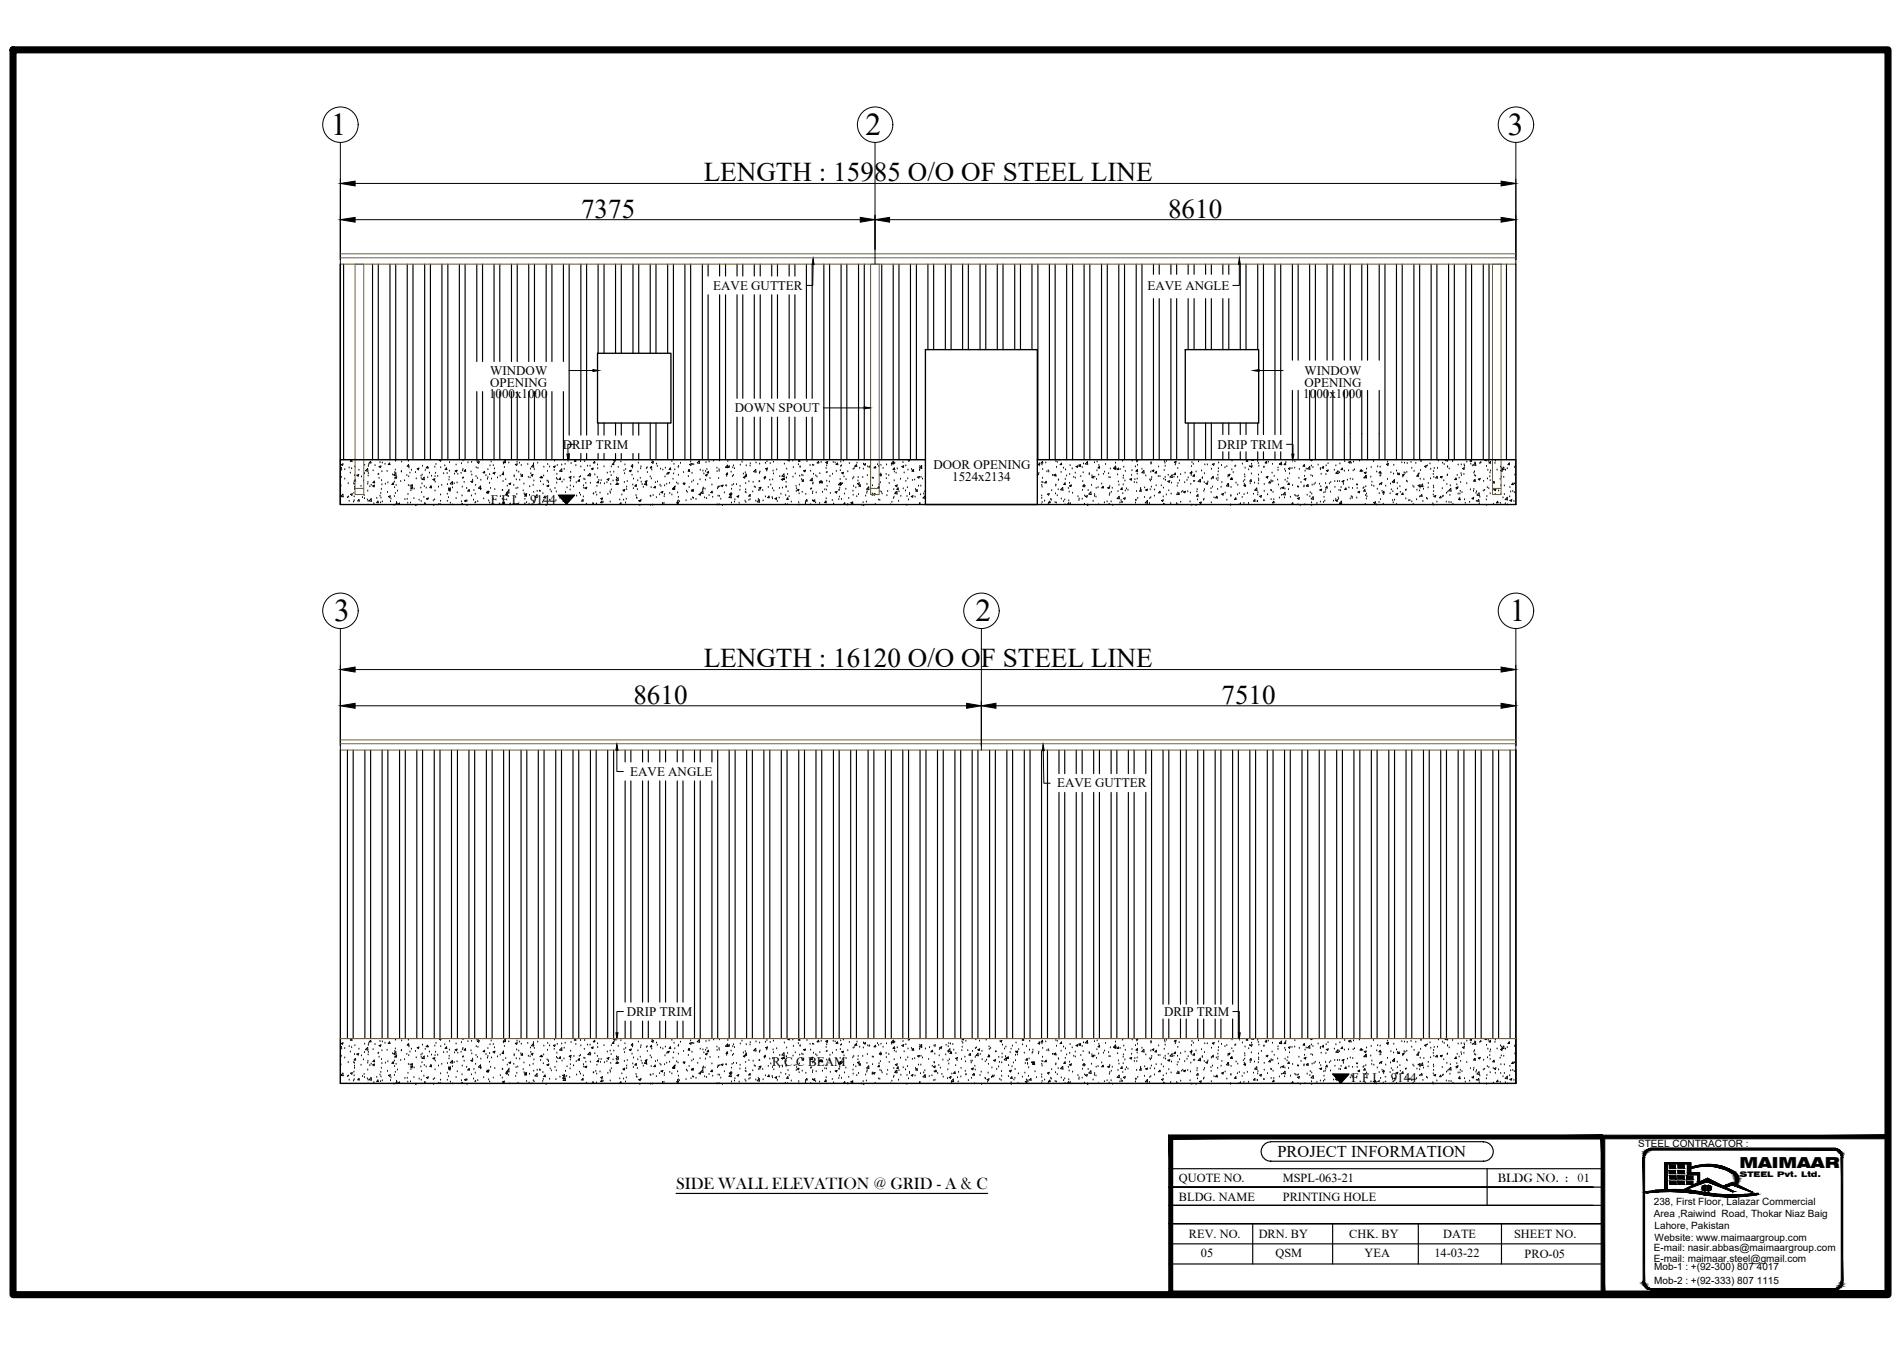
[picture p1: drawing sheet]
<svg xmlns="http://www.w3.org/2000/svg" width="420mm" height="297mm" viewBox="0 0 420 297" stroke-linecap="round" stroke-linejoin="round" font-family="sans-serif">
<defs><g id="words">
<g font-size="7">
<text x="73.1" y="29.8">1</text>
<text x="191.2" y="29.8">2</text>
<text x="333.1" y="29.8">3</text>
<text x="73.8" y="137.1">3</text>
<text x="215.5" y="137.1">2</text>
<text x="333.5" y="137.1">1</text>
</g>
<g font-size="6">
<text x="155.4" y="40">LENGTH : 15985 O/O OF STEEL LINE</text>
<text x="128.4" y="48.1">7375</text>
<text x="258" y="48.1">8610</text>
<text x="155.4" y="147.4">LENGTH : 16120 O/O OF STEEL LINE</text>
<text x="139.9" y="155.5">8610</text>
<text x="269.8" y="155.4">7510</text>
</g>
<text font-size="3.7" x="149.4" y="262.6">SIDE WALL ELEVATION @ GRID - A &amp; C</text>
<text font-size="3.6" x="282.2" y="255.5">PROJECT INFORMATION</text>
<text font-size="3.4" x="384.3" y="258">MAIMAAR</text>
<g font-size="2.9">
<text x="157.6" y="64">EAVE GUTTER</text>
<text x="253.5" y="64">EAVE ANGLE</text>
<text x="108.3" y="82.8">WINDOW</text>
<text x="288.2" y="82.8">WINDOW</text>
<text x="108" y="88">1000x1000</text>
<text x="108.3" y="85.4">OPENING</text>
<text x="287.9" y="88">1000x1000</text>
<text x="288.2" y="85.4">OPENING</text>
<text x="162.3" y="91">DOWN SPOUT</text>
<text x="124.3" y="99.1">DRIP TRIM</text>
<text x="269" y="99.1">DRIP TRIM</text>
<text x="206.2" y="103.7">DOOR OPENING</text>
<text x="210.4" y="106.3">1524x2134</text>
<text x="108.5" y="111.2">F.F.L : 9144</text>
<text x="139.2" y="171.3">EAVE ANGLE</text>
<text x="233.5" y="173.9">EAVE GUTTER</text>
<text x="138.5" y="224.4">DRIP TRIM</text>
<text x="257.1" y="224.4">DRIP TRIM</text>
<text x="170.6" y="235.5">R.C.C BEAM</text>
<text x="298.6" y="239.1">F.F.L : 9144</text>
</g>
<g font-size="2.8">
<text x="330.9" y="260.9">BLDG NO. :</text>
<text x="348.5" y="260.9">01</text>
</g>
<g font-size="2.7">
<text x="260.4" y="261.1">QUOTE NO.</text>
<text x="283.4" y="260.9">MSPL-063-21</text>
<text x="260.4" y="265.2">BLDG. NAME</text>
<text x="283.4" y="265.1">PRINTING HOLE</text>
<text x="262.6" y="273.4">REV. NO.</text>
<text x="278" y="273.4">DRN. BY</text>
<text x="298.1" y="273.4">CHK. BY</text>
<text x="318.8" y="273.4">DATE</text>
<text x="334.5" y="273.4">SHEET NO.</text>
<text x="265.3" y="277.5">05</text>
<text x="281.8" y="277.5">QSM</text>
<text x="301.5" y="277.5">YEA</text>
<text x="316.9" y="277.6">14-03-22</text>
<text x="336.8" y="277.8">PRO-05</text>
</g>
<g font-size="2.2">
<text x="361.9" y="253.4">STEEL CONTRACTOR :</text>
<text x="365.3" y="266.1">238, First Floor, Lalazar Commercial</text>
<text x="365.3" y="268.9">Area ,Raiwind Road, Thokar Niaz Baig</text>
<text x="365.5" y="271.5">Lahore, Pakistan</text>
<text x="365.5" y="274">Website: www.maimaargroup.com</text>
<text x="365.3" y="278.6">E-mail: maimaar.steel@gmail.com</text>
<text x="365.3" y="276.4">E-mail: nasir.abbas@maimaargroup.com</text>
<text x="365.4" y="280.6">Mob-1 : +(92-300) 807 4017</text>
<text x="365.4" y="283.5">Mob-2 : +(92-333) 807 1115</text>
</g>
<text font-size="1.7" x="384.3" y="259.9">STEEL Pvt. Ltd.</text>
</g></defs>
<!-- layer: Outer Line -->
<path d="M75.2 58.3v53.1h259.7v-53.1M132 78h16.2v15.4h-16.2zM204.4 77.2h24.8v34.2h-24.8zM261.8 77.2h16.2v16.2h-16.2zM75.2 101.5h129.2M123.4 109.4h3.5l-1.8 1.9zM229.2 101.5h105.7M75.2 165.7v73.6h259.7v-73.6M294.5 237.2h3.4l-1.7 1.9z" fill="none" stroke="#000" stroke-width=".3"/>
<!-- layer: Wall Panel -->
<g fill="none" stroke="#000" stroke-width=".25">
<path d="M75.9 58.3v43.2M82.3 58.3v43.2M83.6 58.3v43.2M86.1 58.3v43.2M87.4 58.3v43.2M90 58.3v43.2M91.2 58.3v43.2M93.8 58.3v43.2M95.1 58.3v43.2M97.6 58.3v43.2M98.9 58.3v43.2M101.5 58.3v43.2"/>
<path d="M102.7 58.3v43.2M105.3 58.3v21.5M106.6 58.3v21.5M109.1 58.3v21.5M110.4 58.3v21.5M113 58.3v21.5M114.3 58.3v21.5M116.8 58.3v21.5M118.1 58.3v21.5M120.6 58.3v21.5M121.9 58.3v21.5M124.5 58.3v21.5"/>
<path d="M125.7 58.3v37.8M128.3 58.3v37.8M129.6 58.3v37.8M132.1 58.3v19.7M133.4 58.3v19.7M136 58.3v19.7M137.2 58.3v19.7M139.8 58.3v19.7M141.1 58.3v19.7M143.6 58.3v19.7M144.9 58.3v19.7M147.5 58.3v19.7"/>
<path d="M148.8 58.3v43.2M151.3 58.3v43.2M152.6 58.3v43.2M155.2 58.3v43.2M156.4 58.3v2.7M159 58.3v2.7M160.3 58.3v2.7M162.8 58.3v2.7M164.1 58.3v2.7M166.6 58.3v2.7M167.9 58.3v2.7M170.5 58.3v2.7"/>
<path d="M171.7 58.3v2.7M174.3 58.3v2.7M175.6 58.3v2.7M178.1 58.3v29.7M179.4 58.3v29.7M182 58.3v43.2M183.3 58.3v43.2M185.8 58.3v43.2M187.1 58.3v43.2M189.7 58.3v43.2M190.9 58.3v43.2M194.8 58.3v43.2"/>
<path d="M197.3 58.3v43.2M198.6 58.3v43.2M201.1 58.3v43.2M202.4 58.3v43.2M205 58.3v18.9M206.2 58.3v18.9M208.8 58.3v18.9M210.1 58.3v18.9M212.6 58.3v18.9M213.9 58.3v18.9M216.5 58.3v18.9M217.8 58.3v18.9"/>
<path d="M220.3 58.3v18.9M221.6 58.3v18.9M224.2 58.3v18.9M225.4 58.3v18.9M228 58.3v18.9M229.3 58.3v43.2M231.8 58.3v43.2M233.1 58.3v43.2M235.6 58.3v43.2M236.9 58.3v43.2M239.5 58.3v43.2M240.7 58.3v43.2"/>
<path d="M243.3 58.3v43.2M244.6 58.3v43.2M247.1 58.3v43.2M248.4 58.3v43.2M251 58.3v43.2M252.3 58.3v43.2M254.8 58.3v2.3M256.1 58.3v2.3M258.7 58.3v2.3M259.9 58.3v2.3M262.5 58.3v2.3M263.8 58.3v2.3"/>
<path d="M266.3 58.3v2.3M267.6 58.3v2.3M270.1 58.3v2.3M271.4 58.3v2.3M274 58.3v18.9M275.3 58.3v18.9M277.8 58.3v18.9M279.1 58.3v37.7M281.6 58.3v37.7M282.9 58.3v37.7M285.5 58.3v21.2M286.8 58.3v21.2"/>
<path d="M289.3 58.3v21.2M290.6 58.3v21.2M293.2 58.3v21.2M294.4 58.3v21.2M297 58.3v21.2M298.3 58.3v21.2M300.8 58.3v21.2M302.1 58.3v21.2M304.7 58.3v21.2M305.9 58.3v43.2M308.5 58.3v43.2M309.8 58.3v43.2"/>
<path d="M312.3 58.3v43.2M313.6 58.3v43.2M316.1 58.3v43.2M317.4 58.3v43.2M320 58.3v43.2M321.3 58.3v43.2M323.8 58.3v43.2M325.1 58.3v43.2M327.7 58.3v43.2M328.9 58.3v43.2M332.8 58.3v43.2M156.4 65.1v36.4"/>
<path d="M159 65.1v36.4M160.3 65.1v36.4M162.8 65.1v22.9M164.1 65.1v22.9M166.6 65.1v22.9M167.9 65.1v22.9M170.5 65.1v22.9M171.7 65.1v22.9M174.3 65.1v22.9M175.6 65.1v22.9M254.8 66v35.5M256.1 66v35.5"/>
<path d="M258.7 66v35.5M259.9 66v35.5M262.5 66v11.2M263.8 66v11.2M266.3 66v11.2M267.6 66v11.2M270.1 66v11.2M271.4 66v11.2M105.3 86.5v15M106.6 86.5v15M109.1 86.5v15M110.4 86.5v15"/>
<path d="M113 86.5v15M114.3 86.5v15M116.8 86.5v15M118.1 86.5v15M120.6 86.5v15M121.9 86.5v15M124.5 86.5v15M132.1 93.4v2.7M133.4 93.4v2.7M136 93.4v2.7M137.2 93.4v2.7M139.8 93.4v2.7"/>
<path d="M141.1 93.4v2.7M143.6 93.4v8.1M144.9 93.4v8.1M147.5 93.4v8.1M162.8 92.1v9.4M164.1 92.1v9.4M166.6 92.1v9.4M167.9 92.1v9.4M170.5 92.1v9.4M171.7 92.1v9.4M174.3 92.1v9.4M175.6 92.1v9.4"/>
<path d="M178.1 92.1v9.4M179.4 92.1v9.4M262.5 93.4v8.1M263.8 93.4v8.1M266.3 93.4v8.1M267.6 93.4v8.1M270.1 93.4v2.6M270.1 99.8v1.7M271.4 93.4v2.6M271.4 99.8v1.7M274 93.4v2.6M274 99.8v1.7"/>
<path d="M275.3 93.4v2.6M275.3 99.8v1.7M277.8 93.4v2.6M277.8 99.8v1.7M279.1 99.8v1.7M281.6 99.8v1.7M282.9 99.8v1.7M285.5 86.2v15.3M286.8 86.2v15.3M289.3 86.2v15.3M290.6 86.2v15.3M293.2 86.2v15.3"/>
<path d="M294.4 86.2v15.3M297 86.2v15.3M298.3 86.2v15.3M300.8 86.2v15.3M302.1 86.2v15.3M304.7 86.2v15.3M125.7 100.2v1.3M128.3 100.2v1.3M129.6 100.2v1.3M132.1 100.2v1.3M133.4 100.2v1.3M136 100.2v1.3"/>
<path d="M137.2 100.2v1.3M139.8 100.2v1.3M141.1 100.2v1.3M76.8 165.7v63.7M78 165.7v63.7M80.6 165.7v63.7M81.9 165.7v63.7M84.4 165.7v63.7M85.7 165.7v63.7M88.3 165.7v63.7M89.5 165.7v63.7M92.1 165.7v63.7"/>
<path d="M93.3 165.7v63.7M95.9 165.7v63.7M97.2 165.7v63.7M99.7 165.7v63.7M101 165.7v63.7M103.6 165.7v63.7M104.9 165.7v63.7M107.4 165.7v63.7M108.7 165.7v63.7M111.3 165.7v63.7M112.5 165.7v63.7M115.1 165.7v63.7"/>
<path d="M116.4 165.7v63.7M118.9 165.7v63.7M120.2 165.7v63.7M122.8 165.7v63.7M124 165.7v63.7M126.6 165.7v63.7M127.8 165.7v63.7M130.4 165.7v63.7M131.7 165.7v63.7M134.2 165.7v63.7M135.6 165.7v63.7M138.1 165.7v2.6"/>
<path d="M138.1 172.5v48.8M139.4 165.7v2.6M139.4 172.5v48.8M141.9 165.7v2.6M141.9 172.5v48.8M143.2 165.7v2.6M143.2 172.5v48.8M145.8 165.7v2.6M145.8 172.5v48.8M147 165.7v2.6M147 172.5v48.8M149.6 165.7v2.6"/>
<path d="M149.6 172.5v48.8M150.9 165.7v2.6M150.9 172.5v48.8M153.4 165.7v2.6M153.4 172.5v56.9M154.7 165.7v2.6M154.7 172.5v56.9M157.3 165.7v2.6M157.3 172.5v56.9M158.5 165.7v63.7M161.1 165.7v63.7M162.4 165.7v63.7"/>
<path d="M164.9 165.7v63.7M166.2 165.7v63.7M168.7 165.7v63.7M170.1 165.7v63.7M172.6 165.7v63.7M173.9 165.7v63.7M176.4 165.7v63.7M177.7 165.7v63.7M180.3 165.7v63.7M181.5 165.7v63.7M184.1 165.7v63.7M185.4 165.7v63.7"/>
<path d="M187.9 165.7v63.7M189.2 165.7v63.7M191.8 165.7v63.7M193 165.7v63.7M195.6 165.7v63.7M196.9 165.7v63.7M199.4 165.7v63.7M200.7 165.7v63.7M203.2 165.7v63.7M204.6 165.7v63.7M207.1 165.7v63.7M208.4 165.7v63.7"/>
<path d="M210.9 165.7v63.7M212.2 165.7v63.7M214.8 165.7v63.7M216 165.7v63.7M218.6 165.7v63.7M219.9 165.7v63.7M222.4 165.7v63.7M223.7 165.7v63.7M226.3 165.7v63.7M227.5 165.7v63.7M230.1 165.7v63.7M231.4 165.7v63.7"/>
<path d="M233.9 165.7v5.2M233.9 175v54.4M235.2 165.7v5.2M235.2 175v54.4M237.7 165.7v5.2M237.7 175v54.4M239.1 165.7v5.2M239.1 175v54.4M241.6 165.7v5.2M241.6 175v54.4M242.9 165.7v5.2M242.9 175v54.4"/>
<path d="M245.4 165.7v5.2M245.4 175v54.4M246.7 165.7v5.2M246.7 175v54.4M249.3 165.7v5.2M249.3 175v54.4M250.5 165.7v5.2M250.5 175v54.4M253.1 165.7v5.2M253.1 175v54.4M254.4 165.7v63.7M256.9 165.7v56.1"/>
<path d="M258.2 165.7v56.1M260.8 165.7v56.1M262 165.7v56.1M264.6 165.7v56.1M265.9 165.7v56.1M268.4 165.7v56.1M269.7 165.7v56.1M272.3 165.7v56.1M273.6 165.7v63.7M276.1 165.7v63.7M277.4 165.7v63.7M280 165.7v63.7"/>
<path d="M281.2 165.7v63.7M283.8 165.7v63.7M285 165.7v63.7M287.6 165.7v63.7M288.9 165.7v63.7M291.4 165.7v63.7M292.7 165.7v63.7M295.3 165.7v63.7M296.5 165.7v63.7M299.1 165.7v63.7M300.4 165.7v63.7M302.9 165.7v63.7"/>
<path d="M304.2 165.7v63.7M306.8 165.7v63.7M308.1 165.7v63.7M310.6 165.7v63.7M311.9 165.7v63.7M314.5 165.7v63.7M315.7 165.7v63.7M318.3 165.7v63.7M319.5 165.7v63.7M322.1 165.7v63.7M323.4 165.7v63.7M325.9 165.7v63.7"/>
<path d="M327.2 165.7v63.7M329.8 165.7v63.7M331 165.7v63.7M333.6 165.7v63.7M138.1 225.5v3.9M139.4 225.5v3.9M141.9 225.5v3.9M143.2 225.5v3.9M145.8 225.5v3.9M147 225.5v3.9M149.6 225.5v3.9M150.9 225.5v3.9"/>
<path d="M256.9 225v4.4M258.2 225v4.4M260.8 225v4.4M262 225v4.4M264.6 225v4.4M265.9 225v4.4M268.4 225v4.4M269.7 225v4.4M272.3 225v4.4"/>
</g>
<!-- layer: EAVE GUTTER -->
<g fill="none" stroke="#786332" stroke-width=".22">
<path d="M75.2 58.3h259.7M75.2 56h259.7M75.2 56.9h259.7M78.4 58.3h1.9v50.9h-1.9zM192.3 58.3h1.9v50.9h-1.9zM329.7 58.3h1.9v50.9h-1.9zM78.4 107.9h1.9M192.3 107.9h1.9M329.7 107.9h1.9M75.2 165.7h259.7M75.2 163.4h259.7M75.2 164.3h259.7"/>
<path d="M75.2 229.4h259.7"/>
</g>
<!-- layer: Dim1 -->
<path d="M75.2 39.5v17.9M334.9 39.5v17.9M78.4 40.5h253.2M78.4 48.5h111.6M193.3 47.5v7.6M196.5 48.5h135.1M75.2 146.9v17.8M78.4 147.9h253.2M78.4 155.9h135.1M216.8 154.9v9.8M220 155.9h111.6M334.9 146.9v17.8" fill="none" stroke="#000" stroke-width=".22"/>
<path d="M75.2 40.5l3.2-.5v1.1zM75.2 48.5l3.2-.5v1.1zM190 48l3.3 .5-3.3 .6zM193.3 48.5l3.2-.5v1.1zM331.6 40l3.3 .5-3.3 .6zM331.6 48l3.3 .5-3.3 .6zM75.2 147.9l3.2-.6v1.1zM75.2 155.9l3.2-.6v1.1zM213.5 155.3l3.3 .6-3.3 .5zM216.8 155.9l3.2-.6v1.1zM331.6 147.3l3.3 .6-3.3 .5zM331.6 155.3l3.3 .6-3.3 .5z" fill="#000" stroke="#000" stroke-width=".22"/>
<!-- layer: Grid -->
<g fill="none" stroke="#000" stroke-width=".22">
<path d="M75.2 31.5v26.8M193.3 31.5v26.8M334.9 31.5v26.8M75.2 138.8v26.9M216.8 138.8v26.9M334.9 138.8v26.9"/>
<circle cx="75.2" cy="27.5" r="3.9"/>
<circle cx="193.3" cy="27.5" r="3.9"/>
<circle cx="334.9" cy="27.5" r="3.9"/>
<circle cx="75.2" cy="134.9" r="3.9"/>
<circle cx="216.8" cy="134.9" r="3.9"/>
<circle cx="334.9" cy="134.9" r="3.9"/>
</g>
<!-- layer: Thin -->
<path d="M179.6 57.1l.2 1.3h-.4zM273.8 57.1l.2 1.3h-.4zM131 81.6l1.2 .2-1.2 .2zM190.9 89.8l1.3 .3-1.3 .2zM276.9 81.8l1.2-.2v.4zM125.2 100.3h.5l-.2 1.3zM285.4 100.3h.4l-.2 1.3zM136.3 164.4l.2 1.3h-.4zM230.4 164.5l.3 1.3h-.4zM136.1 228.1h.4l-.2 1.3zM273.6 228.1h.4l-.2 1.3z" fill="#000" stroke="#000" stroke-width=".22"/>
<path d="M179.6 58.4l-.1 4.6h-1.4M273.8 58.4v4.6h-1.5M125.7 81.8h5.3M126.9 98.1h-1.5l.1 2.2M181.9 90.1h9M278.1 81.8h5.3M284.2 98.1h1.4v2.2M136.3 165.7v4.7h1.4M230.5 165.8l.1 7.2h1.4M137.7 223.4h-1.4v4.7M272.3 223.4h1.5v4.7" fill="none" stroke="#000" stroke-width=".22"/>
<!-- layer: HATCH -->
<g fill="none" stroke="#000" stroke-width=".22">
<path d="M75.2 109.1h.1M75.3 107.1h.1M75.4 102.6l.4-.2-.2 .4zM75.4 105.2h.1M75.4 103.3h.1M75.5 103.6h.1M75.8 109.1l-.5 .5 .5 .1-.1-.5M76.2 105.6h.1M76.2 103.5h.1M76.8 109.7h.1M76.9 106.6h.1M77 109.6h.1"/>
<path d="M77.1 103.1h.1M77.1 110.5h.1M77.4 104.3h.1M77.4 109.2l.4-.1-.1 .3zM77.7 103.3h.1M77.7 101.5l.1 .4h-.4zM78.1 110.7h.1M78.1 106.6h.1M78.2 108.7h.1M78.2 109.5h.1M78.2 110.4h.1M78.3 106.8h.1"/>
<path d="M78.3 104.8h.1M78.3 107.4h.1M78.3 107.9h.1M78.4 102.9h.1M78.5 105.9l.1 .4h-.4zM78.8 104.9l.4-.1-.1 .4zM79.3 103.6h.1M79.3 110.3l.1 .4-.4-.1zM79.8 107.2h.1M79.8 105.1h.1M80.1 109.7h.1M80.3 106h.1"/>
<path d="M80.4 109.2h.1M80.5 104.4h.1M80.5 109.9h.1M80.6 102.5h.1M81.2 110.2h.1M81.2 103.5l.1 .6-.6-.1M81.2 111.4h.1M81.2 108.2h.1M81.2 106.7h.1M81.2 103.5l-.4 .4M81.3 106.3h.1M81.3 104.9h.1"/>
<path d="M81.3 110.5h.1M81.4 104.4h.1M81.4 102.8h.1M81.4 102.4h.1M81.7 107.3h.1M81.9 101.9l.1 .3h-.4zM82 106.9h.1M82 110.1l-.4 .5M82 110.2v.5l-.5-.1M82.3 107.3l.4-.2-.1 .4zM82.4 103.8h.1M82.6 111h.1"/>
<path d="M82.7 106.3l.1 .3h-.4zM82.8 102.6h.1M83.2 109.9h.1M83.5 110.7l.1 .3h-.4zM83.5 104.6h.1M83.7 104.5h.1M83.7 105.4h.1M83.7 103.1l.5-.2-.2 .4zM83.9 101.9h.1M83.9 109.3h.1M84.1 110.8h.1M84.1 108.8h.1"/>
<path d="M84.2 109.8h.1M84.2 107.9h.1M84.3 105.9h.1M84.4 104h.1M84.4 106.8h.1M84.5 102h.1M84.5 110.6h.1M85 102.3h.1M85.1 106.7h.1M85.5 103.9h.1M85.6 108.5h.1M85.7 106.4h.1"/>
<path d="M85.8 109.6l.4-.1-.1 .4zM86.1 102.2v.4h-.3zM86.3 110.6h.1M86.4 110h.1M86.7 104.6h.1M86.9 106.6l.1 .4h-.4zM87 111.4h.1M87.1 109.4h.1M87.1 106.3h.1M87.1 104.8h.1M87.2 107.5h.1M87.2 104.1h.1"/>
<path d="M87.2 105.5h.1M87.2 105.4l.4-.1-.1 .3zM87.3 103.6h.1M87.3 108.8h.1M87.4 101.6h.1M87.5 104.4l-.5 .5 .5 .1-.1-.6M87.5 107h.1M87.6 110.7h.1M87.7 111l.1 .4h-.4zM87.8 108.2h.1M88.2 111.1l.1 .3M88.3 111.1l-.4 .3"/>
<path d="M88.5 106.1h.1M88.6 104h.1M88.7 103.9h.1M88.7 101.8h.1M89.4 106h.1M89.5 110.1h.1M89.9 104.8h.1M90 110.1h.1M90.1 110.9h.1M90.1 109h.1M90.2 107h.1M90.2 101.6h.1"/>
<path d="M90.3 102.6v.4h-.3zM90.3 105.1h.1M90.3 103.1h.1M90.6 104.3h.1M90.6 107.1h.1M90.7 110.9h.1M90.7 107.8l.4-.2-.1 .4zM90.8 108.2h.1M90.9 103.6h.1M91.1 107v.4h-.3zM91.4 109.9h.1M91.5 107.8h.1"/>
<path d="M91.8 104.1h.1M91.9 111.4h.1M91.9 105.5h.1M92.4 103.8l.1-.4-.3 .1 .3 .3M92.6 110.2h.1M93 107.6h.1M93 104.9h.1M93 110.5h.1M93 105.5h.1M93.1 108.6h.1M93.2 106.6h.1M93.3 104.7h.1"/>
<path d="M93.3 102.7h.1M93.6 109.6h.1M93.7 105.4v.6l-.5-.1M93.7 107.2h.1M93.7 105.4l-.4 .5M93.8 111h.1M93.9 103.7h.1M93.9 111.1h.1M94.1 107.6h.1M94.2 110.2l.4-.2-.1 .3zM94.4 103l.1 .3h-.4zM94.5 105.3h.1"/>
<path d="M94.6 103.2h.1M94.9 104.3h.1M95.2 107.3h.1M95.2 107.4l.1 .3h-.3zM95.3 104.9h.1M95.6 105.9l.5-.2-.2 .4zM95.7 110.4h.1M95.8 111.4h.1M96 110.2h.1M96.1 103h.1M96.1 108.2h.1M96.1 105.1h.1"/>
<path d="M96.1 106.3h.1M96.2 104.3h.1M96.3 102.4h.1M96.7 105h.1M96.9 107.4h.1M96.9 111.2h.1M97.2 111.2h.1M97.3 109.1h.1M97.3 110.5h.1M97.4 103.1h.1M97.4 101.5l-.3 .1 .2 .3 .2-.4M97.6 107h.1"/>
<path d="M98 104.4h.1M98.3 102.7h.1M98.7 103.7l-.1-.4-.3 .4h.4M98.8 104.4h.1M98.8 108.9h.1M98.8 110.5h.1M98.8 106.8h.1M99.1 109.7h.1M99.1 107.7h.1M99.1 108.2l.4-.1-.1 .4zM99.2 105.8h.1M99.2 105.2h.1"/>
<path d="M99.3 103.8h.1M99.3 101.9h.1M99.4 107.7l.1 .4h-.4zM99.5 110.9h.1M99.9 106.4l.1 .5-.6-.1M99.9 107.5h.1M99.9 106.3l-.4 .5M100 111.3h.1M100.3 106.6h.1M100.4 104.5h.1M100.5 104l.5-.2-.2 .4zM100.8 102.5h.1"/>
<path d="M100.8 109.9h.1M101 106.4h.1M101 108.6h.1M101.1 104.5h.1M101.9 104.3h.1M101.9 102.2h.1M101.9 110.6h.1M102 111.3h.1M102.1 109.3h.1M102.1 107.4h.1M102.2 103.8h.1M102.2 111.2h.1"/>
<path d="M102.2 105.4h.1M102.3 103.5h.1M102.3 101.6h.1M102.4 105.3h.1M102.5 106.3h.1M102.6 110.6l.4-.2-.1 .4zM102.8 103.7l.1 .4h-.4zM103.1 107.7h.1M103.2 110.4h.1M103.2 111.4h.1M103.4 102h.1M103.6 108.1l.1 .4h-.4z"/>
<path d="M104 106.3l.4-.1-.1 .4zM104.1 104h.1M104.1 109.3h.1M104.2 101.9h.1M104.2 104.7h.1M104.4 105.8h.1M104.6 110.2h.1M104.7 108.1h.1M104.9 110.9h.1M105 108.9h.1M105.1 107h.1M105.1 110.7h.1"/>
<path d="M105.2 105h.1M105.2 103.1h.1M105.4 101.7h.1M105.5 105.5h.1M105.5 102.1l.4-.1-.2 .3zM105.5 110.6h.1M105.6 103.2h.1M105.6 101.7h.1M106.2 107.9h.1M106.2 107.3l-.5 .5 .5 .1-.1-.5M106.2 105.8h.1M106.2 107.8h.1"/>
<path d="M106.7 104.4l.3-.3 .1 .3zM106.8 109.9h.1M107.4 104.8h.1M107.5 108.7l.4-.2-.1 .4zM107.6 108.7h.1M107.7 105.6h.1M107.8 103.5h.1M107.8 105.2h.1M107.8 108.5l.1 .3h-.4zM107.9 110.4h.1M108 108.5h.1M108.1 106.5h.1"/>
<path d="M108.2 104.6h.1M108.2 110.9h.1M108.2 102.7h.1M108.4 107.7h.1M108.5 101.8h.1M108.6 105.6h.1M108.9 104.5l.4-.2-.1 .4zM109 102.6h.1M109 110h.1M109.2 103.3h.1M109.3 107.9h.1M109.9 105.3h.1"/>
<path d="M110.5 104.9h.1M110.5 109.5h.1M111 110h.1M111 108.1h.1M111 111.1l.4-.2-.1 .4zM111.1 106.1h.1M111.2 104.2h.1M111.2 102.1l.4-.5 .1 .6h-.5M111.2 104.6h.1M111.2 104.4l.1 .4h-.4zM111.3 102.2h.1M111.3 111h.1"/>
<path d="M111.4 103h.1M111.6 101.9h.1M111.7 105.7h.1M112 109.3h.1M112 108.8l.1 .4h-.4zM112.1 107.1h.1M112.4 109.4h.1M112.4 102h.1M112.4 108.3l-.4 .5M112.4 108.3v.6l-.5-.1M112.4 108h.1M112.4 106.8l.4-.1-.1 .3z"/>
<path d="M112.6 111.3h.1M113.5 107h.1M113.6 104.9h.1M113.6 105.1h.1M113.8 102.6l.5-.2-.2 .4zM113.9 109.6h.1M114 107.7h.1M114 105.7h.1M114.1 103.8h.1M114.2 109h.1M114.2 101.9h.1M114.4 107.6h.1"/>
<path d="M114.4 111.2h.1M114.6 104.1h.1M114.7 102.1h.1M114.8 105.8h.1M115.1 104.6h.1M115.1 102.6h.1M115.4 104.8v.4h-.3zM115.6 108.2h.1M115.7 106.7h.1M115.8 108.8h.1M115.9 109.2l.4-.2-.1 .4zM116.2 109.2l.1 .4h-.4z"/>
<path d="M116.3 110.8h.1M116.6 102.4h.1M116.7 105.2h.1M116.9 111.1h.1M117 109.2h.1M117 107.3h.1M117.1 105.3h.1M117.2 103.4h.1M117.3 104.4h.1M117.3 104.9l.4-.1-.1 .4zM117.5 111.3h.1M117.8 107h.1"/>
<path d="M117.8 110.6h.1M117.9 102.2h.1M117.9 102.6l-.5 .5 .5 .1v-.6M117.9 108.5h.1M117.9 106h.1M118 110.9h.1M118 103.5h.1M118.6 109.3l.1 .6-.5-.1M118.7 108.3h.1M118.7 109.3l-.5 .4M118.8 102.1h.1M119.2 108.2h.1"/>
<path d="M119.3 105.5l.3-.3v.3zM119.3 108.3h.1M119.4 106.2h.1M119.7 111.4h.1M119.8 105.3h.1M119.9 110.7h.1M119.9 108.8h.1M120 106.8h.1M120 110.3h.1M120.1 104.9h.1M120.1 103h.1M120.4 109.6l.1 .3h-.4z"/>
<path d="M120.6 111.4h.1M120.8 107.3l.4-.2-.1 .4zM120.9 106h.1M120.9 103.9h.1M121 102.4h.1M121.1 106.1h.1M121.2 106.4h.1M121.4 102.9h.1M121.4 110.3h.1M121.5 108h.1M121.8 108.4h.1M122.3 103.1l.3-.2-.1 .4z"/>
<path d="M122.4 103.7h.1M122.5 101.6h.1M122.6 107.7h.1M122.8 110.4h.1M122.9 108.4h.1M122.9 105.5h.1M123 106.5h.1M123 104.5h.1M123.1 102.6h.1M123.1 105.7h.1M123.7 109.8h.1M123.8 105.5v.4h-.3z"/>
<path d="M124.1 102.5h.1M124.1 103.6v.5h-.5M124.1 103.5l-.4 .5M124.2 106.3h.1M124.3 109.6l.4-.1-.1 .4zM124.4 110.7l.5-.5v.6l-.5-.1M124.6 105.8h.1M124.6 109.9l.1 .4h-.4zM124.6 103.4h.1M124.8 109.7h.1M124.8 102.3h.1M124.9 108.5h.1"/>
<path d="M125.2 109.6h.1M125.3 107.5h.1M125.7 105.4l.5-.2-.2 .4zM125.9 109.9h.1M125.9 108h.1M126 106h.1M126 107.1h.1M126.1 104.1h.1M126.1 105.6h.1M126.2 102.2h.1M126.7 107.3h.1M126.8 105.2h.1"/>
<path d="M127.1 101.5l-.2 .4h.3v-.4M127.2 102.6h.1M127.3 106.4h.1M127.4 109.3h.1M128 105.2h.1M128 105.9v.4h-.3zM128 108.7h.1M128.2 105h.1M128.2 101.7h.1M128.2 109.1h.1M128.3 102.9h.1M128.8 110.3v.4h-.3z"/>
<path d="M128.9 109.5h.1M128.9 107.1h.1M128.9 107.6h.1M129 105.6h.1M129.1 103.7h.1M129.2 101.7h.1M129.2 105.7h.1M129.2 107.8l.4-.2-.1 .3zM129.4 106.5h.1M129.5 111.2h.1M129.8 102.7h.1M130.3 104.6l.1 .5-.6-.1"/>
<path d="M130.3 102.7h.1M130.3 104.5l-.4 .5M130.4 106.5h.1M130.5 104.7h.1M130.6 103.5l.4-.1-.1 .3zM131 111h.1M131.1 108.9h.1M131.1 111.2v.2M131.1 111.2l-.2 .2M131.1 108.8h.1M131.4 101.9v.3h-.3zM131.4 104.6h.1"/>
<path d="M131.6 108.5h.1M131.7 111.1h.1M131.8 109.1h.1M131.9 107.2h.1M131.9 106.6l.3-.3v.3zM132 105.2h.1M132 102.4h.1M132 103.3h.1M132.3 105.9h.1M132.5 108.7h.1M132.6 106.6h.1M132.7 110.1l.4-.1-.1 .3z"/>
<path d="M132.8 105.9h.1M133 110.7v.3h-.3zM133.2 110.7h.1M133.4 102.9h.1M133.5 106.6h.1M134.1 106.4h.1M134.1 105.9l.4-.2-.1 .4zM134.2 104.3h.1M134.3 109h.1M134.7 108.4h.1M134.8 110.7h.1M134.8 104.1h.1"/>
<path d="M134.8 108.7h.1M134.9 106.8h.1M135 104.8h.1M135 102.9h.1M135 107.9h.1M135.4 106h.1M135.6 102.2v.4h-.3zM135.6 104.1h.1M135.7 101.9h.1M135.8 101.5l-.2 .1 .2 .3 .1-.4M136.2 105.3h.1M136.3 106.1h.1"/>
<path d="M136.4 106.6v.4h-.3zM136.6 103h.1M136.6 105.5l-.5 .5 .5 .1-.1-.6M136.7 106.8h.1M136.9 110.2h.1M137.2 101.8h.1M137.2 111v.4h-.3zM137.4 109.1h.1M137.6 108.2l.4-.1-.1 .3zM137.8 110.2h.1M137.8 108.3h.1M137.8 103.8h.1"/>
<path d="M137.9 106.3h.1M138 104.4h.1M138 102.4h.1M138.2 110.9h.1M138.2 103.5h.1M138.3 110h.1M138.4 107.9h.1M138.4 107.4h.1M138.6 106.1h.1M139 104l.4-.2-.1 .4zM139.6 104.7h.1M139.7 103.1h.1"/>
<path d="M139.7 102.6l.1 .4h-.4zM139.8 106.9h.1M139.9 107.7h.1M140 105.6h.1M140.5 109.2h.1M140.5 107l.1 .4h-.3zM140.6 109.7h.1M140.7 109.9h.1M140.8 107.9h.1M140.9 106h.1M140.9 104h.1M141 102.1h.1"/>
<path d="M141.1 110.6l.4-.2-.1 .4zM141.3 111.4h.1M141.4 111.4h.1M141.4 105.4h.1M141.5 103.3h.1M141.6 102.9h.1M141.6 110.3h.1M141.6 106.3h.1M141.9 106.8h.1M142.1 107.4h.1M142.5 106.3l.4-.1-.1 .4zM142.8 103.3h.1"/>
<path d="M142.8 106.5l-.4 .4M142.8 106.5v.6l-.5-.1M142.9 107h.1M143 103.1h.1M143 104.1h.1M143.6 105.1h.1M143.6 109.3h.1M143.7 111.4h.1M143.8 109.4h.1M143.8 107.5h.1M143.9 105.5h.1M143.9 103l.1 .3h-.4z"/>
<path d="M143.9 102.1l.5-.2-.2 .4zM144 103.6h.1M144.1 101.6h.1M144.2 111.3h.1M144.3 109.2h.1M144.4 107.7l.3-.3 .1 .3zM144.8 106.4h.1M145 109.7h.1M145 102.3h.1M145.2 102.8h.1M145.2 106.2h.1M145.7 109.1h.1"/>
<path d="M145.8 106.9h.1M145.9 103.4h.1M146 107.2h.1M146 108.7l.4-.2-.1 .4zM146.4 111h.1M146.4 103.6h.1M146.7 111h.1M146.7 109.5h.1M146.8 109h.1M146.8 107.1h.1M146.9 105.1h.1M147 103.2h.1"/>
<path d="M147.3 106.7h.1M147.3 104.6h.1M147.4 104.5l.4-.2-.1 .3zM147.9 106.5h.1M148 108.8h.1M148.1 103.3l.1 .4h-.4zM148.4 101.7h.1M148.4 109.1h.1M148.7 105.6h.1M148.8 104.4h.1M148.9 102.3h.1M148.9 107.7l.1 .4h-.4z"/>
<path d="M149 107.4l.1 .6-.6-.1M149.1 103.5h.1M149.1 107.4l-.5 .5M149.1 107.3h.1M149.5 106.4h.1M149.5 111l.4-.1-.1 .4zM149.6 110.6h.1M149.7 108.6h.1M149.8 106.7h.1M149.8 103h.1M149.8 110.4h.1M149.9 104.7h.1"/>
<path d="M149.9 109.6h.1M149.9 102.8h.1M150.1 110.6h.1M150.3 102.1h.1M150.9 106.8l.4-.1-.1 .3zM151 104.1h.1M151 106.6h.1M151.6 110.4h.1M151.6 108.2h.1M151.8 108.5h.1M152.1 105h.1M152.1 103.7h.1"/>
<path d="M152.2 107.4h.1M152.3 103.7l.1 .4h-.4zM152.3 102.6l.4-.2-.1 .4zM152.6 101.8h.1M152.7 110.2h.1M152.7 108.2h.1M152.8 106.3h.1M152.9 104.3h.1M153 102.4h.1M153 109.7h.1M153.1 108.1h.1M153.2 106h.1"/>
<path d="M153.2 108.5h-.4l.3-.4 .1 .4M153.2 109.8h.1M153.2 102.4h.1M153.8 110.1h.1M154.1 106.8h.1M154.4 109.2l.4-.2-.1 .3zM154.5 101.8v.5l-.5-.1M154.5 101.7l-.4 .5M154.6 105.7h.1M154.7 103.6h.1M155.2 107.9h.1M155.3 103.8h.1"/>
<path d="M155.3 108.4l-.5 .5 .5 .1-.1-.6M155.3 107.8h.1M155.4 107.6h.1M155.5 104.4h.1M155.7 109.7h.1M155.7 107.8h.1M155.8 105.8h.1M155.8 104.9l.4-.1-.1 .3zM155.9 103.9h.1M156 101.9h.1M156.1 109.9h.1M156.2 103.5h.1"/>
<path d="M156.5 104.1v.3h-.3zM156.6 101.8h.1M156.6 109.2h.1M156.8 105.5h.1M157.3 106.9h.1M157.3 108.5l-.3 .3h.4l-.1-.3M157.4 109.6h.1M157.6 101.6h.1M158.1 111.4h.2M158.4 103.2h.1M158.4 103.9h.1M158.5 107.7h.1"/>
<path d="M158.5 111.3h.1M158.6 109.3h.1M158.6 107.4h.1M158.7 107.4h.1M158.7 105.5h.1M158.8 103.5h.1M158.9 103.8h.1M158.9 111.3h.1M158.9 101.6h.1M158.9 109.4h.1M159 107.3h.1M159.2 110h.1"/>
<path d="M159.3 107.3l.4-.2-.1 .4zM159.6 111.4h.1M160 108.6h.1M160.4 107.1h.1M160.5 105h.1M160.7 104.4v.4h-.3zM160.7 102.7l.1 .6-.6-.1M160.7 102.7l-.4 .5M160.7 103l.4-.1-.1 .4zM160.8 101.7h.1M161.1 109.1h.1M161.5 104.1h.1"/>
<path d="M161.5 108.8v.4h-.3zM161.5 109.3l-.5 .6h.5v-.5M161.6 110.9h.1M161.6 107.8h.1M161.7 108.9h.1M161.7 107h.1M161.8 105h.1M161.9 103.1h.1M162 104.8h.1M162.1 102.7h.1M162.1 106.8h.1M162.3 103.3h.1"/>
<path d="M162.3 110.7h.1M162.3 110.2h.1M162.7 106.8h.1M162.8 109.6l.4-.1-.1 .3zM163.3 110.9h.1M163.4 108h.1M163.5 107.2h.1M163.5 102.5h.1M163.9 101.9h.1M164.2 104.5h.1M164.2 105.4l.4-.2-.1 .4zM164.6 110.4h.1"/>
<path d="M164.6 108.5h.1M164.6 104.2h.1M164.7 106.6h.1M164.7 107.9h.1M164.8 110.7h.1M164.8 104.6h.1M164.8 108.6h.1M164.8 102.7h.1M164.8 104.8l.1 .4h-.3zM165.4 110.3h.1M165.4 106.2h.1M165.7 102.7h.1"/>
<path d="M165.7 110.1h.1M165.7 109.2v.4h-.3zM165.7 102.2h.1M166.3 108.4h.1M166.4 106.3h.1M166.6 107.3h.1M166.8 107.4h.1M167 110.4h.1M167 103.7l-.5 .4 .5 .2-.1-.6M167 102h.1M167.3 110.8l.4-.5 .1 .6-.5-.1M167.5 110.1h.1"/>
<path d="M167.6 108.1h.1M167.7 106.2h.1M167.7 107.7l.4-.1-.1 .3zM167.8 104.2h.1M167.8 104.3h.1M167.8 102.3h.1M167.8 106.1h.1M167.9 108.1h.1M167.9 104h.1M168.5 108.1h.1M168.6 110.4h.1M168.9 105.6h.1"/>
<path d="M169 105.2l.1 .3h-.3zM169.1 102.1h.1M169.1 109.5h.1M169.1 103.5l.4-.1-.1 .3zM169.4 103.8h.1M169.4 101.7h.1M169.7 107.4h.1M169.8 109.6l.1 .3h-.3l.3-.3M170.1 105.8h.1M170.1 102.2h.1M170.3 106.9h.1M170.6 109.6h.1"/>
<path d="M170.6 107.7h.1M170.6 109.9h.1M170.7 105.7h.1M170.8 103.8h.1M170.9 101.9h.1M170.9 104.4h.1M170.9 108.2h.1M171.2 110.1l.4-.2-.1 .4zM171.6 103.5h.1M171.7 110.5h.1M172.1 109.8h.1M172.2 107.7h.1"/>
<path d="M172.3 105h.1M172.5 108.9h.1M172.6 105.9l.4-.2-.1 .3zM172.8 107.6h.1M173.2 104.6l-.4 .5M173.2 104.7v.5h-.5M173.2 105.5l.1 .4h-.3zM173.3 102.3h.1M173.5 111.2h.1M173.6 109.2h.1M173.7 107.3h.1M173.7 107.4h.1"/>
<path d="M173.7 106.3h.1M173.7 105.3h.1M173.7 105.4h.1M173.8 103.4h.1M173.9 111.3v.1M174 104.6h.1M174 111.3l-.1 .1M174 109.9l.1 .4h-.3zM174.1 108.4h.1M174.3 101.5l-.3 .1 .3 .2 .1-.3M174.3 109.5h.1M174.8 110.7h.1"/>
<path d="M175.1 101.6h.1M175.2 105.2h.1M175.3 103h.1M175.7 104.4h.1M175.9 107.2h.1M175.9 108.3h.1M176 107.7h.1M176.1 108.2l.4-.1-.1 .3zM176.4 102.4h.1M176.4 110.8h.1M176.5 111.3h.1M176.5 108.8h.1"/>
<path d="M176.6 106.9h.1M176.6 101.5l.1 .4h-.3zM176.7 104.9h.1M176.7 103h.1M176.7 102.9h.1M177.1 105.7h.1M177.1 104.7h.1M177.2 108.5h.1M177.4 104.9h.1M177.4 105.9l.1 .4h-.3zM177.5 104l.4-.2-.1 .4zM177.9 111.1h.1"/>
<path d="M177.9 110.8h.1M178 109h.1M178.2 110.3l.1 .4h-.3zM178.3 101.7h.1M178.9 102.6h.1M178.9 106.1l.6 .1M179 106.1l.5-.5v.6M179.1 107.8h.1M179.1 103.8h.1M179.1 111.3h.1M179.3 107.7h.1M179.5 110.4h.1"/>
<path d="M179.5 108.8h.1M179.5 102.5h.1M179.5 108.4h.1M179.5 106.7h.1M179.6 110.6l.4-.2-.1 .4zM179.6 106.5h.1M179.7 104.5h.1M179.7 102.6h.1M180.2 110.8h.1M180.2 104.9h.1M180.3 108.6h.1M180.5 105.1h.1"/>
<path d="M180.8 101.9l.1 .3h-.4zM181 106.5h.1M181 106.3l.4-.1-.1 .4zM181.1 111h.1M181.1 104.4h.1M181.4 101.9h.1M181.6 106.3l.1 .3h-.3zM181.7 108.5h.1M182.2 107.9h.1M182.4 110.7l.1 .3h-.3zM182.4 102.1l.4-.2-.1 .4zM182.5 110.7h.1"/>
<path d="M182.5 109.9h.1M182.5 103.3h.1M182.5 108h.1M182.5 104.2h.1M182.6 106h.1M182.6 102.1h.1M182.6 102.7h.1M182.7 104.1h.1M182.7 107.2h.1M182.8 102.2h.1M183.2 106.2h.1M183.3 105h.1"/>
<path d="M183.4 108.8h.1M183.9 110.3h.1M183.9 104.5h.1M184.1 101.9h.1M184.1 111.1h.1M184.5 102h.1M184.5 108.7l.4-.2-.1 .4zM184.7 103.9h.1M185 102.2l-.3 .4h.4l-.1-.3M185.3 110.1h.1M185.3 108.1h.1M185.4 108h.1"/>
<path d="M185.4 109.6h.1M185.5 107.6h.1M185.6 105.7h.1M185.6 103.7h.1M185.7 106.6l-.5 .5h.5l-.1-.5M185.7 101.8h.1M185.7 102.8h.1M185.8 106.6l.1 .4h-.4zM185.9 102.7h.1M185.9 110.1h.1M185.9 104.4l.4-.1-.1 .3zM186.1 106.6h.1"/>
<path d="M186.3 101.6h.1M186.4 105.1h.1M186.6 108.9h.1M186.6 111l.1 .4h-.3zM186.9 107.8h.1M186.9 105.7h.1M187.3 111.2h.1M187.3 104h.1M187.3 111.3h.1M187.5 109.9h.1M187.6 102.2h.1M188 111l.4-.1-.1 .4z"/>
<path d="M188.4 111.1h.1M188.4 105.5h.1M188.4 108.2h.1M188.5 109.1h.1M188.5 103.4h.1M188.6 107.2h.1M188.6 105.2h.1M188.7 103.3h.1M188.8 102.9h.1M189.1 107.5h.1M189.2 102.6l.1 .4h-.4zM189.3 109.5h.1"/>
<path d="M189.3 102.1h.1M189.4 106.8l.4-.2-.1 .4zM189.5 106h.1M189.6 105.2h.1M189.7 109h.1M189.9 103.2h.1M190 107l.1 .4h-.4zM190.4 111.3h.1M190.6 105.2h.1M190.7 110.8h.1M190.7 103.4h.1M190.8 102.3h.1"/>
<path d="M190.8 111.4h.1M190.8 102.6l.4-.2-.1 .3zM191.2 109.3h.1M191.4 110.7h.1M191.5 108.7h.1M191.5 106.8h.1M191.6 108.4h.1M191.6 104.8h.1M191.7 102.9h.1M191.9 107.5l-.4 .5M191.9 107.6v.5l-.5-.1M192 103h.1"/>
<path d="M192.1 102.9h.1M192.7 109.2h.1M192.7 105.4h.1M192.7 108.9h.1M192.7 107.1h.1M192.8 109.1h.1M192.9 109.2l.4-.2-.1 .3zM192.9 105.4h.1M193.3 111.2h.1M193.4 103l.1 .3h-.4zM193.8 102.4h.1M194.1 102.8h.1"/>
<path d="M194.1 110.2h.1M194.2 106.8h.1M194.2 107.4l.1 .3h-.4zM194.3 104.7h.1M194.3 104.9l.4-.1-.1 .3zM194.4 110.3h.1M194.4 108.3h.1M194.5 106.4h.1M194.6 104.5h.1M194.6 102.5h.1M194.7 108.5h.1M194.9 108.9h.1"/>
<path d="M195.1 103.2h.1M195.7 104.6h.1M195.8 105.5h.1M195.8 102.4h.1M195.9 109.3h.1M196.1 108.3h.1M196.3 104.8h.1M196.4 106.6h.1M196.6 111.4h.2M197 102.5h.1M197 110.7h.1M197.3 102.2h.1"/>
<path d="M197.3 101.9l.1 .5h-.5M197.4 109.9h.1M197.4 101.9l-.5 .4M197.4 107.9h.1M197.5 109.6h.1M197.5 106h.1M197.5 102.2h.1M197.6 104h.1M197.6 103.3l.1 .4h-.4zM197.7 102.1h.1M197.8 108.6h.1M197.8 107.3l.4-.2-.1 .4z"/>
<path d="M198 104.3h.1M198.1 108.5l.1 .6-.5-.1M198.2 108.5l-.5 .5M198.2 103.3h.1M198.4 107.7l.1 .4h-.4zM198.5 110.5h.1M198.6 108.4h.1M198.9 105.6h.1M199 109.4h.1M199.2 103l.4-.1-.1 .4zM199.5 101.9h.1M199.5 107.7h.1"/>
<path d="M199.7 104.2h.1M200 108.2h.1M200.1 106.1h.1M200.1 102.7h.1M200.3 111.4h.1M200.4 109.4h.1M200.4 107.5h.1M200.5 105.5h.1M200.6 103.6h.1M200.7 101.7h.1M200.7 110.2h.1M200.9 108.8h.1"/>
<path d="M200.9 101.6h.1M200.9 109h.1M201.3 109.6l.4-.1-.1 .3zM201.3 103.5h.1M201.5 105.9h.1M201.6 103.8h.1M201.8 103.7v.4h-.3zM202.1 105.8h.1M202.1 109.6h.1M202.2 107.9h.1M202.6 108.1v.4h-.3zM202.7 105.4l.4-.2-.1 .4z"/>
<path d="M202.9 107.1h.1M203.1 103.6h.1M203.1 111h.1M203.2 103.7h.1M203.2 102.8h.1M203.2 111h.1M203.3 109.1h.1M203.4 107.1h.1M203.5 105.2h.1M203.5 103.3h.1M203.6 102.8v.6l-.5-.1M203.6 102.8l-.4 .5"/>
<path d="M203.8 105.6h.1M204 108.9h.1M204.3 108.4h.1M204.4 109.7h.1M204.4 109.5l-.5 .4 .5 .2-.1-.6M204.4 101.5h-129.2v9.9h259.7v-9.9h-105.7M229.3 102.6l.4-.2-.1 .3zM229.4 104.6h.1M229.5 104.3h.1M229.6 102.2h.1M230.1 111.3h.1M230.1 109.3h.1"/>
<path d="M230.1 107h.1M230.1 109.9h.1M230.2 106.3h.1M230.2 102.4h.1M230.2 107.4h.1M230.2 110.7h.1M230.3 105.4h.1M230.3 101.9v.4l-.3-.1zM230.3 103.5h.1M230.4 106.4h.1M230.8 110.4h.1M231 102h.1"/>
<path d="M231.1 106.3v.3h-.3zM231.3 104h.1M231.4 109.1l.4-.1-.2 .3zM231.6 103.8h.1M231.6 111.2h.1M231.7 104h.1M231.9 110.7l.1 .3h-.4zM232.1 110.1h.1M232.2 110.2h.1M232.3 108.2h.1M232.5 104.8h.1M232.8 104.9l.4-.2-.1 .4z"/>
<path d="M233.1 110.8h.1M233.2 108.8h.1M233.2 107.1h.1M233.3 106.9h.1M233.3 101.7h.1M233.3 104.9h.1M233.3 110.9h.1M233.4 103h.1M233.6 101.9h.1M233.6 109.3h.1M233.8 107.9h.1M233.8 101.5h.2"/>
<path d="M233.8 105.8h.1M234.4 104.1h.1M234.4 110h.1M234.5 102.3v.3h-.3zM234.7 107.7l.1 .5h-.5M234.8 107.7l-.5 .4M234.9 103.2h.1M234.9 110.6h.1M235 111.4h.2M235.2 110.2h.1M235.3 106.6v.4h-.3zM235.3 105.7h.1"/>
<path d="M235.4 103.5h.1M235.6 104.9h.1M236 107.7h.1M236.1 110.4h.1M236.1 111l.1 .4h-.4zM236.2 108.5h.1M236.3 106.5h.1M236.3 104.6h.1M236.3 107.3l.4-.2-.1 .3zM236.3 107.2h.1M236.4 102.6h.1M236.4 111h.1"/>
<path d="M236.9 103.3h.1M236.9 108.7h.1M237.2 105.2h.1M237.5 105.4h.1M237.5 104.3h.1M237.7 103l.4-.1-.1 .3zM238.1 109.5h.1M238.3 110.3h.1M238.4 102.6h.1M238.4 110h.1M238.7 102.6v.4h-.3zM238.8 105h.1"/>
<path d="M239.1 110h.1M239.1 103h.1M239.1 108.1h.1M239.2 106.1h.1M239.3 104.2h.1M239.4 102.2h.1M239.5 107.4h.1M239.5 107v.4h-.3zM239.6 111.1h.1M239.6 109.3h.1M239.7 107.2h.1M239.8 109.6l.4-.1-.1 .3z"/>
<path d="M240.2 102l.1 .5-.6-.1M240.2 101.9l-.4 .5M240.3 111.4h.1M240.3 111.3h.1M240.4 108.1h.1M240.6 104.4h.1M240.6 104.6h.1M241 108.7v.5l-.5-.1M241 108.6l-.5 .5M241.1 107h.1M241.2 105.4l.4-.2-.1 .4zM241.2 104.9h.1"/>
<path d="M241.5 110.5h.1M241.8 102h.1M241.8 109.4h.1M241.8 109h.1M241.9 105.2h.1M242.1 109.6h.1M242.1 107.6h.1M242.2 105.7h.1M242.3 103.8h.1M242.4 101.8h.1M242.6 107.5h.1M242.7 104.7h.1"/>
<path d="M242.7 111.3h.1M242.7 102.6h.1M242.9 103v.4l-.3-.1zM243.4 106.7h.1M243.7 107.4v.3h-.3zM243.8 104.5h.1M243.8 107.5h.1M244 110.8h.1M244 104.1h.1M244.2 102.4h.1M244.6 110.6h.1M244.7 107.7l.4-.1-.1 .3z"/>
<path d="M244.9 104.4h.1M245 105.3h.1M245 111.1h.1M245.1 109.2h.1M245.2 107.2h.1M245.2 108.8h.1M245.2 105.3h.1M245.3 103.3h.1M245.4 110.6h.1M245.5 108.5h.1M245.7 107.6h.1M245.8 111.4h.1"/>
<path d="M246.1 103.5l.4-.2-.1 .4zM246.4 102.1h.1M246.4 103l.1 .5-.5-.1M246.5 102.9l-.5 .5M246.8 110.1l.4-.5 .1 .6-.5-.1M246.9 104.6h.1M247 108.3h.1M247.1 106.2h.1M247.1 103.4v.3h-.3zM247.2 106.9h.1M247.4 110.9h.1M247.4 103.5h.1"/>
<path d="M247.6 110.3h.1M247.7 110.7h.1M247.9 107.7v.4h-.3zM247.9 110.7h.1M248 101.6h.1M248 108.8h.1M248.1 106.8h.1M248.1 105.4h.1M248.2 104.9h.1M248.2 110.1l.4-.2-.1 .4zM248.2 103h.1M248.5 106h.1"/>
<path d="M248.6 103.9h.1M248.6 108.2h.1M248.8 107.7h.1M249.2 108h.1M249.6 105.8l.4-.1-.1 .3zM250 104.8h.1M250.1 103.7h.1M250.1 101.6h.1M250.6 106.3h.1M250.7 105.7h.1M250.8 110.9h.1M250.8 102.9h.1"/>
<path d="M250.8 110.3h.1M251 110.3h.1M251.1 108.3h.1M251.1 106.4h.1M251.1 101.8h.1M251.2 104.5h.1M251.2 105.6h.1M251.2 101.5l-.2 .1 .3 .2 .1-.3M251.2 103.7l.1 .4h-.3zM251.3 102.5h.1M251.3 109.9h.1M251.9 107.9h.1"/>
<path d="M252 107.7h.1M252.1 108.1v.4h-.3zM252.3 103.4h.1M252.7 103.9l-.4 .5M252.7 103.9v.6l-.5-.1M252.8 109.6h.1M252.9 107.5h.1M253.1 108.2l.4-.2-.1 .4zM253.1 104.9h.1M253.4 110.6l.1 .5-.5-.1M253.5 110.5l-.5 .5M253.9 111h.1"/>
<path d="M254 109.9h.1M254 105.7h.1M254.1 107.9h.1M254.1 106h.1M254.2 104.1h.1M254.2 109.7h.1M254.3 101.9h.1M254.3 102.3h.1M254.3 102.1h.1M254.3 107.4h.1M254.3 105.7h.1M254.4 105.2h.1"/>
<path d="M254.5 104l.4-.2-.1 .3zM255 109.3h.1M255.1 108h.1M255.4 107.1h.1M255.4 104.1l.1 .4-.4-.1zM255.9 105h.1M255.9 102.9h.1M256.2 105h.1M256.2 108.5l.1 .3h-.4zM256.5 107.1h.1M256.6 110.5l.4-.1-.2 .3zM257 109.5h.1"/>
<path d="M257 107.6h.1M257 111.1h.1M257.1 105.6h.1M257.2 103.7h.1M257.2 111.2h.1M257.2 101.7h.1M257.3 102.1h.1M257.4 102.7h.1M257.4 105.2h.1M257.5 105.8h.1M257.6 101.7h.1M257.6 109.1h.1"/>
<path d="M258 106.3l.4-.1-.1 .3zM258.1 104.7h.1M258.2 108.2h.1M258.6 111h.1M258.7 108.9h.1M258.8 106.5h.1M258.9 104.9l.1 .6-.6-.1M259 104.9l-.5 .4M259.3 105.2h.1M259.4 102.1l.4-.2-.1 .4zM259.6 102.4h.1M259.6 104.5l.1 .3h-.4z"/>
<path d="M259.9 111h.1M260 109.1h.1M260.1 107.1h.1M260.1 105.2h.1M260.2 103.3h.1M260.2 108.7h.1M260.2 111.3h.1M260.2 106.6h.1M260.4 108.8l.1 .4h-.4zM260.5 102.2h.1M260.6 106h.1M260.8 110.7h.1"/>
<path d="M260.8 104.6h.1M261 108.5h.1M261.3 108.3h.1M261.5 108.7l.4-.2-.2 .3zM261.7 106.4h.1M261.8 104.3h.1M262.2 105.9h.1M262.4 108.4h.1M262.5 105.3h.1M262.9 110.6h.1M262.9 104.4l.4-.1-.1 .3zM263 108.7h.1"/>
<path d="M263.1 106.7h.1M263.1 104.8h.1M263.2 102.8h.1M263.2 104.1h.1M263.3 111.4h.1M263.3 101.9h.1M263.6 102.3h.1M263.7 106.1h.1M263.8 104.8l.1 .4h-.4zM263.9 106.1h.1M264.2 104h.1M264.2 111.4h.1"/>
<path d="M264.4 108.4h.1M264.5 107.9h.1M264.5 110.2h.1M264.6 109.2l.1 .4h-.4zM264.8 101.8h.1M265 111l.4-.1-.1 .3zM265.1 105.9l.1 .5-.5-.1M265.2 105.8l-.5 .5M265.4 103.8h.1M265.6 105.5h.1M265.6 105.3h.1M265.9 110.2h.1"/>
<path d="M265.9 108.3h.1M266 110h.1M266 106.3h.1M266.1 104.4h.1M266.1 107.9h.1M266.1 102.4h.1M266.4 106.8l.4-.2-.1 .4zM266.7 102.4h.1M266.8 106.2h.1M267.5 107.7h.1M267.5 108.5h.1M267.6 105.6h.1"/>
<path d="M267.6 110.8h.1M267.6 103.4h.1M267.8 102.5l.4-.1-.1 .3zM267.8 107.4h.1M268 105.2l.1 .4-.4-.1 .3-.3M268.2 109.7h.1M268.7 105.6h.1M268.8 109.6l.1 .3h-.4zM268.9 109.8h.1M269 107.9h.1M269 105.9h.1M269 104.7h.1"/>
<path d="M269.1 105.4h.1M269.1 104h.1M269.2 103.3h.1M269.2 102h.1M269.7 107.4h.1M269.8 102.6h.1M269.9 109.1l.4-.1-.1 .3zM269.9 106.3h.1M270.6 103.1h.1M270.6 108.7h.1M270.9 107.3l.5-.5v.6l-.5-.1M271 102.8h.1"/>
<path d="M271 110.2h.1M271.2 106.8h.1M271.3 105.1h.1M271.3 104.9l.4-.2-.1 .4zM271.8 111.3h.1M271.8 105.7h.1M271.9 109.4h.1M271.9 109.2h.1M271.9 107.4h.1M272 105.5h.1M272.1 103.5h.1M272.2 101.6h.1"/>
<path d="M272.2 105.6v.3h-.3zM272.4 104.1h.1M272.8 102.8h.1M273 102.7h.1M273 109.9v.4h-.3zM273 106.5h.1M273.3 109.1h.1M273.4 106.9h.1M273.5 111.4h.2M273.8 108.8h.1M274 111h.1M274.4 109.6h.1"/>
<path d="M274.4 102.3h.1M274.7 106.2h.1M274.8 111h.1M274.8 107.2l.4-.1-.1 .3zM274.8 109h.1M274.9 106.7h.1M274.9 107.1h.1M275 104.6h.1M275 105.8h.1M275 105.1h.1M275 103.2h.1M275.5 108.8h.1"/>
<path d="M275.5 101.5l.1 .4h-.3zM275.8 111h.1M275.8 103.5h.1M276.1 102.8h.1M276.2 106.6h.1M276.2 103l.4-.1-.1 .3zM276.4 105.9v.4h-.3zM276.4 104.4h.1M276.4 101.5v.1M276.5 102.3h.1M276.9 108.9h.1M276.9 101.5v.2l-.5-.1"/>
<path d="M277.1 106.5h.1M277.2 110.3v.4h-.3zM277.6 107.8l.1 .5-.5-.1zM277.7 110.6h.1M277.8 110.5h.1M277.8 101.7h.1M277.8 109.1h.1M277.9 108.6h.1M278 106.6h.1M278 102.2h.1M278 104.7h.1M278 106h.1"/>
<path d="M278 105.6h.1M278.1 102.7h.1M278.3 109.6l.4-.2-.1 .4zM278.6 104.1h.1M279.2 110.4h.1M279.2 103h.1M279.3 108.3h.1M279.3 106.8h.1M279.7 105.4l.4-.2-.1 .4zM279.7 101.9l.1 .4-.3-.1zM280 109.1h.1M280.2 101.9h.1"/>
<path d="M280.5 106.3l.1 .4-.3-.1zM280.7 108.1h.1M280.8 110.1h.1M280.8 106h.1M280.9 108.2h.1M281 106.2h.1M281 104.3h.1M281.1 102.3h.1M281.2 106.1h.1M281.2 108.5h.1M281.4 110.1h.1M281.4 110.7v.3h-.3z"/>
<path d="M281.5 105h.1M282.2 105.8h.1M282.3 103.7h.1M282.3 103.1h.1M282.4 106.9h.1M282.6 109.8h.1M282.7 102.4h.1M282.9 107.8h.1M283.1 102.1l-.4 .4M283.1 102.1v.6l-.5-.1M283.1 109.2h.1M283.2 107.7l.4-.1-.1 .3z"/>
<path d="M283.8 109.7h.1M283.8 103.5h.1M283.8 107.8h.1M283.8 108.8l.1 .5-.5-.1M283.9 105.8h.1M283.9 108.7l-.5 .5M283.9 102.3l.1 .3h-.3zM284 103.9h.1M284.1 101.9h.1M284.3 106.2h.1M284.5 105.5h.1M284.6 103.5l.4-.2-.1 .4z"/>
<path d="M284.6 107.9h.1M284.7 106.7l.1 .3h-.3zM284.9 104.4h.1M285.1 109.6h.1M285.4 103.3h.1M285.5 107h.1M285.6 111v.4h-.3zM286 103.2h.1M286 101.8h.1M286 109.2h.1M286.3 109.3h.1M286.6 109.4h.1"/>
<path d="M286.6 107.3h.1M286.6 110.1l.5-.2-.2 .4zM286.7 111.3h.1M286.8 109.3h.1M286.9 107.4h.1M286.9 105.4h.1M287 103.5h.1M287.2 111.4h.1M287.4 106.3h.1M288 107.3h.1M288.1 107.1h.1M288.1 105.8l.4-.1-.1 .3z"/>
<path d="M288.1 102.6l.1 .4h-.3zM288.2 105h.1M288.2 111.3h.1M288.3 103.8h.1M288.5 103.4h.1M288.6 107.1h.1M288.8 109.1h.1M288.8 103.5l.6 .1M288.9 107l.1 .4h-.3zM289.3 103.1v.5M289.3 109.5h.1M289.3 103l-.4 .5"/>
<path d="M289.4 108.6h.1M289.6 104.8h.1M289.6 101.5l-.1 .1 .3 .2 .1-.3M289.7 102.7h.1M289.7 110.8h.1M289.7 111.4h.1M289.8 111.4h.1M289.8 108.9h.1M289.9 106.9h.1M289.9 105h.1M290 103h.1M290.1 109.7l-.5 .5 .6 .1-.1-.6"/>
<path d="M290.3 106.8h.1M290.5 106.5h.1M290.9 111h.1M291.2 102.5h.1M291.5 106.7h.1M291.5 108.2l.5-.2-.2 .4zM291.7 103.5h.1M291.7 103.3h.1M291.7 110.7h.1M291.8 107.3h.1M291.8 104.5h.1M292.3 103l.1 .4-.3-.1z"/>
<path d="M292.4 110.7h.1M292.4 108.6h.1M292.5 109.6h.1M292.7 110.4h.1M292.7 108.5h.1M292.8 106.6h.1M292.9 108h.1M292.9 104.6h.1M292.9 102.7h.1M293 103.9l.4-.1-.1 .3zM293.1 107.4l.1 .4-.3-.1zM293.4 102.2h.1"/>
<path d="M293.7 106.6h.1M293.9 108.5h.1M294 106.3h.1M294.6 110.4h.1M294.8 103.6h.1M294.9 106.1h.1M294.9 107.4h.1M295.1 110.1h.1M295.1 110.5l.3-.1v.3zM295.1 102.7h.1M295.4 106.1h.1M295.5 104h.1"/>
<path d="M295.5 104.1l.1 .5-.5-.1M295.6 104l-.5 .5M295.6 109.7h.1M295.7 110h.1M295.8 108.1h.1M295.9 106.1h.1M295.9 104.2h.1M296 102.2h.1M296.1 108.2h.1M296.2 107.4h.1M296.3 110.7l-.4 .4M296.3 110.7l.1 .6-.5-.1"/>
<path d="M296.5 106.3l.4-.2-.1 .4zM296.5 103.4l.1 .3h-.4zM296.8 106.8h.1M297 103.8h.1M297.1 101.7h.1M297.3 107.8l.1 .3h-.3zM297.6 105.8h.1M297.9 103.8h.1M297.9 102.1l.4-.2-.1 .4zM298 107.5h.1M298.3 110h.1M298.3 105.6h.1"/>
<path d="M298.5 102.1h.1M298.5 109.5h.1M298.7 109.6h.1M298.7 109.9h.1M298.8 107.7h.1M298.8 105.7h.1M298.9 103.8h.1M299 101.8h.1M299.2 103.5h.1M299.7 106.8h.1M299.7 109.8h.1M299.8 107.7h.1"/>
<path d="M299.9 106.9h.1M300 108.7l.4-.2-.1 .3zM300.3 101.6h.1M300.7 103.7l.1 .4h-.4zM301 103.9h.1M301.1 107.7h.1M301.3 107.5h.1M301.3 105.4h.1M301.4 105.5l.4-.5v.5h-.5M301.4 104.4l.4-.1-.1 .3zM301.5 108.1l.1 .4h-.4zM301.6 111.2h.1"/>
<path d="M301.7 109.2h.1M301.7 105h.1M301.7 107.3h.1M301.8 105.3h.1M301.8 110h.1M301.9 103.4h.1M301.9 108.9h.1M302 109.5h.1M302.8 105.2h.1M302.9 103h.1M303 107h.1M303.1 106.3h.1"/>
<path d="M303.4 101.7h.1M303.4 111l.5-.2-.2 .4zM303.5 107.2h.1M304.1 111.3h.1M304.1 104h.1M304.2 107.8h.1M304.3 102.9h.1M304.6 110.7h.1M304.7 108.8h.1M304.8 106.8h.1M304.8 104.9h.1M304.9 103h.1"/>
<path d="M304.9 104.1l.1 .4-.4-.1zM304.9 106.8l.4-.2-.2 .4zM305 110.1h.1M305 104.9h.1M305.1 104.4h.1M305.3 108.3h.1M305.6 111.1h.1M305.6 109h.1M305.8 108.8h-.4l.3-.3 .1 .4M306.1 107.1h.1M306.3 102.5l.4-.1-.1 .3zM306.5 105.7h.1"/>
<path d="M306.5 101.9h.1M306.6 102.6h.1M307.1 108.8h.1M307.2 106.7h.1M307.3 104.2h.1M307.3 107.9h.1M307.6 110.3h.1M307.7 108.4h.1M307.8 106.4h.1M307.8 110.8h.1M307.8 104.5h.1M307.9 102.5h.1"/>
<path d="M308 106l.1 .5-.5-.1M308.1 110.2h.1M308.1 105.9l-.5 .5M308.4 109.1l.4-.1-.1 .3zM308.5 103.8h.1M308.5 111.2h.1M308.7 106.5h.1M308.7 104.4h.1M308.7 107.7h.1M309.1 104.5l.1 .3h-.4zM309.2 107.3h.1M309.3 108.5h.1"/>
<path d="M309.7 102h.1M309.8 104.9l.4-.2-.2 .4zM309.9 105.1h.1M309.9 108.9l.1 .3h-.4zM310.2 104.2h.1M310.3 102.1h.1M310.4 104.3h.1M310.5 108.1h.1M310.6 109.9h.1M310.6 108h.1M310.7 106h.1M310.8 104.1h.1"/>
<path d="M310.9 102.2h.1M310.9 106.2h.1M311.2 110.4h.1M311.4 110.3h.1M311.7 101.9h.1M311.9 103.2h.1M311.9 110.6h.1M312 111.4l.3-.1-.1 .1M312.1 107.1h.1M312.3 107.4h.1M312.4 103.9h.1M312.8 102.1h.1"/>
<path d="M312.9 110.2h.1M313 108h.1M313.3 104.8l.1 .4h-.4zM313.3 107.2l.4-.1-.1 .3zM313.3 104.5h.1M313.5 104.4h.1M313.6 109.5h.1M313.6 108.2h.1M313.7 107.6h.1M313.7 105.6h.1M313.8 103.7h.1M313.9 101.7h.1"/>
<path d="M313.9 101.6h.1M314.1 109.2l.1 .4h-.4zM314.2 106.9l.1 .6-.5-.1M314.3 106.9l-.5 .5M314.3 110.5h.1M314.5 107.8h.1M314.5 105.7h.1M314.7 103l.4-.2-.1 .4zM315.1 109.9h.1M315.3 102.7h.1M315.3 110h.1M315.5 107.5h.1"/>
<path d="M315.5 106.6h.1M315.9 102.2h.1M316 105.5h.1M316.1 103.4h.1M316.5 111h.1M316.6 109.1h.1M316.6 104.6h.1M316.7 107.1h.1M316.7 107.5h.1M316.7 108.3h.1M316.7 103.9h.1M316.7 111.3h.1"/>
<path d="M316.7 105.2h.1M316.7 109.6l.5-.2-.2 .4zM316.8 103.3h.1M317.4 110.7h.1M317.5 105.2v.4l-.3-.1zM317.5 103.2h.1M317.8 101.6h.1M318.2 105.4l.4-.2-.1 .3zM318.2 105.2h.1M318.3 109.6v.3h-.3zM318.6 107.7h.1M318.7 102.1h.1"/>
<path d="M318.7 109.5h.1M318.8 109.3h.1M318.9 106h.1M319 102.4h.1M319.4 101.5l-.1 .2M319.5 110.7h.1M319.5 108.7h.1M319.6 106.8h.1M319.7 104.8h.1M319.7 103h.1M319.7 104.7h.1M319.7 101.5l.1 .3-.6-.1"/>
<path d="M319.8 102.9h.1M319.8 108.5h.1M320.1 110.7h.1M320.1 103.3h.1M320.3 109.2h.1M320.4 107.1h.1M320.5 107.9l-.5 .4 .5 .2v-.6M320.5 110.8h.1M320.9 101.7h.1M320.9 101.6h.1M321 111.2h.1M321.6 105.6l.1 .3h-.3z"/>
<path d="M321.6 107.7l.5-.2-.2 .4zM321.7 107.8h.1M321.8 106.8h.1M321.9 104.8h.1M322.1 102.5h.1M322.1 108.9h.1M322.3 105.4h.1M322.5 109.9v.4h-.3zM322.5 110.2h.1M322.5 108.9h.1M322.6 108.3h.1M322.7 106.3h.1"/>
<path d="M322.7 104.4h.1M322.8 102.4h.1M322.8 104.8h.1M323 108.6h.1M323.1 103.5l.4-.2-.1 .4zM323.4 104.6h.1M323.4 102.4h.1M323.5 102.7h.1M323.5 110.2h.1M323.7 110.9h.1M324 106.6h.1M324 101.9h.1"/>
<path d="M324.7 110.7h.1M324.8 107.9h.1M324.9 102.3h.1M325 101.6l.1 .3h-.4zM325.2 110.1l.3-.2-.1 .3zM325.2 102.7h.1M325.5 109.8h.1M325.5 108.3h.1M325.5 102.7l.5-.5v.6l-.5-.1M325.6 107.9h.1M325.6 104.3h.1M325.7 105.9h.1"/>
<path d="M325.7 104h.1M325.8 104.8h.1M325.8 102h.1M325.8 105.9l.1 .4h-.4zM326 104.9h.1M326.1 108.7h.1M326.1 110.5h.1M326.2 108.4h.1M326.6 105.8l.4-.1-.1 .3zM326.6 110.3l.1 .4h-.3zM326.7 108.8l-.4 .5M326.7 108.9l.1 .5-.5-.1"/>
<path d="M326.8 111h.1M326.9 102.2h.1M326.9 109.6h.1M327.1 102h.1M327.7 108.2h.1M327.7 106.1h.1M328 108.1h.1M328.1 101.5l-.1 .1 .3 .2 .1-.3M328.3 110.2h.1M328.4 111.4h.1M328.4 102.8h.1M328.5 109.4h.1"/>
<path d="M328.5 107.5h.1M328.6 105.5h.1M328.7 103.6h.1M328.8 101.7h.1M328.9 107.7h.1M329.1 105.1h.1M329.1 104.2h.1M329.2 105.9h.1M329.2 108.8h.1M329.2 101.9l.1 .4-.4-.1zM329.3 103.8h.1M329.9 107.9h.1"/>
<path d="M329.9 111.2h.1M330 106.3l.1 .4-.4-.1zM330.1 108.2l.4-.2-.2 .4zM330.2 102.1h.1M330.3 101.6h.1M330.3 109h.1M330.7 103.6h.1M330.8 110.7l.1 .3h-.3zM331 108.2h.1M331.4 105.6h.1M331.4 111h.1M331.5 102.9h.1"/>
<path d="M331.5 103.9l.4-.1-.1 .3zM331.5 109h.1M331.6 107.1h.1M331.6 105.1h.1M331.7 103.2h.1M332 109.7h.1M332.2 105.2h.1M332.2 103.2v.5l-.4-.1zM332.3 109h.1M332.3 107.1h.1M332.5 111h.1M332.6 103.6h.1"/>
<path d="M333 103.3h.1M333 109.9v.5l-.5-.1M333 109.8l-.5 .5M333 111.3h.1M333.4 102.2h.1M333.5 102.6h-.4l.3-.3 .1 .4M333.5 109.5h.1M333.5 107.4h.1M333.5 110.5l.5-.1-.2 .3zM333.7 108.4h.1M334.2 108.3h.1M334.2 106.7l.1 .3h-.4z"/>
<path d="M334.4 110.5h.1M334.5 108.6h.1M334.6 106.6h.1M334.6 103h.1M334.6 104.7h.1M334.7 102.7h.1M334.9 111.3l-.2 .1h.2M75.2 229.4h259.7v9.9h-259.7zM75.2 236.9h.1M75.3 234.9h.1M75.4 230.5l.4-.2-.2 .3zM75.4 233h.1"/>
<path d="M75.4 231.1h.1M75.5 231.4h.1M75.8 237l-.5 .4 .5 .2-.1-.6M76.2 233.4h.1M76.2 231.4h.1M76.8 237.5h.1M76.9 234.4h.1M77 237.4h.1M77.1 230.9h.1M77.1 238.3h.1M77.4 232.1h.1M77.4 237l.4-.1-.1 .3z"/>
<path d="M77.7 231.1h.1M77.7 229.4l.1 .3h-.4zM78.1 238.5h.1M78.1 234.4h.1M78.2 236.6h.1M78.2 237.4h.1M78.2 238.2h.1M78.3 234.6h.1M78.3 232.7h.1M78.3 235.2h.1M78.3 235.7h.1M78.4 230.7h.1"/>
<path d="M78.5 233.8l.1 .3h-.4zM78.8 232.8l.4-.1-.1 .3zM79.3 231.5h.1M79.3 238.2l.1 .3h-.4zM79.8 235h.1M79.8 233h.1M80.1 237.5h.1M80.3 233.8h.1M80.4 237.1h.1M80.5 232.2h.1M80.5 237.7h.1M80.6 230.4h.1"/>
<path d="M81.2 238h.1M81.2 231.3l.1 .6-.6-.1M81.2 239.3h.1M81.2 236.1h.1M81.2 234.6h.1M81.2 231.3l-.4 .5M81.3 234.1h.1M81.3 232.7h.1M81.3 238.3h.1M81.4 232.2h.1M81.4 230.6h.1M81.4 230.3h.1"/>
<path d="M81.7 235.1h.1M81.9 229.7l.1 .4h-.4zM82 234.8h.1M82 238l-.4 .4M82 238v.5h-.5M82.3 235.2l.4-.2-.1 .4zM82.4 231.6h.1M82.6 238.9h.1M82.7 234.1l.1 .4-.4-.1zM82.8 230.5h.1M83.2 237.7h.1M83.5 238.5l.1 .4-.4-.1z"/>
<path d="M83.5 232.5h.1M83.7 232.4h.1M83.7 233.3h.1M83.7 230.9l.5-.1-.2 .3zM83.9 229.8h.1M83.9 237.2h.1M84.1 238.7h.1M84.1 236.6h.1M84.2 237.6h.1M84.2 235.7h.1M84.3 233.8h.1M84.4 231.8h.1"/>
<path d="M84.4 234.7h.1M84.5 229.9h.1M84.5 238.5h.1M85 230.2h.1M85.1 234.6h.1M85.5 231.7h.1M85.6 236.4h.1M85.7 234.3h.1M85.8 237.5l.4-.1-.1 .3zM86.1 230.1v.4l-.3-.1zM86.3 238.4h.1M86.4 237.8h.1"/>
<path d="M86.7 232.5h.1M86.9 234.5l.1 .4-.4-.1zM87 239.2h.1M87.1 237.3h.1M87.1 234.1h.1M87.1 232.7h.1M87.2 235.3h.1M87.2 232h.1M87.2 233.4h.1M87.2 233.3l.4-.2-.1 .4zM87.3 231.4h.1M87.3 236.6h.1"/>
<path d="M87.4 229.5h.1M87.5 232.2l-.5 .5 .5 .1-.1-.5M87.5 234.8h.1M87.6 238.6h.1M87.7 238.9l.1 .4-.4-.1zM87.8 236.1h.1M88.2 239l.1 .3M88.3 238.9l-.4 .4M88.5 234h.1M88.6 231.9h.1M88.7 231.8h.1M88.7 229.7h.1"/>
<path d="M89.4 233.8h.1M89.5 238h.1M89.9 232.6h.1M90 237.9h.1M90.1 238.8h.1M90.1 236.8h.1M90.2 234.9h.1M90.2 229.5h.1M90.3 230.5v.3h-.3zM90.3 232.9h.1M90.3 231h.1M90.6 232.1h.1"/>
<path d="M90.6 234.9h.1M90.7 238.7h.1M90.7 235.6l.4-.1-.1 .3zM90.8 236h.1M90.9 231.5h.1M91.1 234.9v.3h-.3zM91.4 237.7h.1M91.5 235.6h.1M91.8 232h.1M91.9 239.3h.1M91.9 233.4h.1M92.4 231.6l.1-.4-.3 .2 .3 .2"/>
<path d="M92.6 238.1h.1M93 235.4h.1M93 232.8h.1M93 238.3h.1M93 233.3h.1M93.1 236.4h.1M93.2 234.5h.1M93.3 232.5h.1M93.3 230.6h.1M93.6 237.4h.1M93.7 233.3v.5l-.5-.1M93.7 235.1h.1"/>
<path d="M93.7 233.2l-.4 .5M93.8 238.8h.1M93.9 231.5h.1M93.9 238.9h.1M94.1 235.4h.1M94.1 231.1l.3-.3 .1 .4zM94.2 238l.4-.2-.1 .4zM94.5 233.1h.1M94.6 231h.1M94.9 232.1h.1M95.2 235.1h.1M95.2 235.2l.1 .4-.3-.1z"/>
<path d="M95.3 232.8h.1M95.6 233.7l.5-.1-.2 .3zM95.7 238.2h.1M95.8 239.3h.1M96 238h.1M96.1 230.8h.1M96.1 236.1h.1M96.1 232.9h.1M96.1 234.1h.1M96.2 232.2h.1M96.3 230.2h.1M96.7 232.8h.1"/>
<path d="M96.9 235.2h.1M96.9 239h.1M97.2 239.1h.1M97.3 236.9h.1M97.3 238.3h.1M97.4 230.9h.1M97.4 229.4l-.3 .1 .2 .2 .2-.3M97.6 234.8h.1M98 232.2h.1M98.3 230.5h.1M98.7 231.6l-.1-.4-.3 .3 .4 .1M98.8 232.2h.1"/>
<path d="M98.8 236.8h.1M98.8 238.3h.1M98.8 234.7h.1M99.1 237.5h.1M99.1 235.6h.1M99.1 236.1l.4-.2-.1 .4zM99.2 233.6h.1M99.2 233h.1M99.3 231.7h.1M99.3 229.8h.1M99.4 235.6l.1 .4-.4-.1zM99.5 238.8h.1"/>
<path d="M99.9 234.2l.1 .6-.6-.1M99.9 235.4h.1M99.9 234.2l-.4 .5M100 239.1h.1M100.3 234.4h.1M100.4 232.3h.1M100.5 231.9l.5-.2-.2 .4zM100.8 230.3h.1M100.8 237.7h.1M101 234.3h.1M101 236.5h.1M101.1 232.4h.1"/>
<path d="M101.9 232.2h.1M101.9 230h.1M101.9 238.5h.1M102 239.1h.1M102.1 237.2h.1M102.1 235.2h.1M102.2 231.6h.1M102.2 239h.1M102.2 233.3h.1M102.3 231.3h.1M102.3 229.4h.1M102.4 233.2h.1"/>
<path d="M102.5 234.1h.1M102.6 238.5l.4-.2-.1 .3zM102.8 231.6l.1 .3h-.4zM103.1 235.5h.1M103.2 238.3h.1M103.2 239.3h.1M103.4 229.8h.1M103.6 236l.1 .3h-.4zM104 234.2l.4-.1-.1 .3zM104.1 231.9h.1M104.1 237.2h.1M104.2 229.7h.1"/>
<path d="M104.2 232.5h.1M104.4 233.7h.1M104.6 238.1h.1M104.7 236h.1M104.9 238.7h.1M105 236.8h.1M105.1 234.8h.1M105.1 238.6h.1M105.2 232.9h.1M105.2 230.9h.1M105.4 229.5h.1M105.5 233.3h.1"/>
<path d="M105.5 230l.4-.2-.2 .4zM105.5 238.4h.1M105.6 231.1h.1M105.6 229.5h.1M106.2 235.8h.1M106.2 235.2l-.5 .4 .5 .2-.1-.6M106.2 233.7h.1M106.2 235.6h.1M106.7 232.2l.3-.3 .1 .4zM106.8 237.8h.1M107.4 232.7h.1M107.5 236.6l.4-.2-.1 .4z"/>
<path d="M107.6 236.6h.1M107.7 233.5h.1M107.8 231.4h.1M107.8 233.1h.1M107.8 236.3l.1 .4-.4-.1zM107.9 238.3h.1M108 236.3h.1M108.1 234.4h.1M108.2 232.5h.1M108.2 238.7h.1M108.2 230.5h.1M108.4 235.5h.1"/>
<path d="M108.5 229.7h.1M108.6 233.4h.1M108.9 232.3l.4-.1-.1 .3zM109 230.5h.1M109 237.9h.1M109.2 231.2h.1M109.3 235.8h.1M109.9 233.2h.1M110.5 232.8h.1M110.5 237.3h.1M111 237.9h.1M111 236h.1"/>
<path d="M111 238.9l.4-.1-.1 .3zM111 235.9h.1M111.1 234h.1M111.2 232h.1M111.2 230l.4-.5 .1 .5h-.5M111.2 232.5h.1M111.2 232.3l.1 .4-.4-.1zM111.3 230.1h.1M111.3 238.9h.1M111.4 230.9h.1M111.6 229.8h.1M111.7 233.6h.1"/>
<path d="M112 237.1h.1M112 236.7l.1 .4-.4-.1zM112.1 235h.1M112.4 237.3h.1M112.4 229.9h.1M112.4 236.1l-.4 .5M112.4 236.2v.5l-.5-.1M112.4 235.9h.1M112.4 234.7l.4-.2-.1 .4zM112.6 239.1h.1M113.5 234.8h.1M113.6 232.7h.1"/>
<path d="M113.6 232.9h.1M113.8 230.4l.5-.1-.2 .3zM113.9 237.5h.1M114 235.5h.1M114 233.6h.1M114.1 231.6h.1M114.2 236.8h.1M114.2 229.7h.1M114.4 235.4h.1M114.4 239h.1M114.6 231.9h.1M114.7 229.9h.1"/>
<path d="M114.8 233.7h.1M115.1 232.5h.1M115.1 230.4h.1M115.4 232.7v.3h-.3zM115.6 236h.1M115.7 234.5h.1M115.8 236.7h.1M115.9 237l.4-.1-.1 .3zM116.2 237.1l.1 .3h-.4zM116.3 238.6h.1M116.6 230.2h.1M116.7 233h.1"/>
<path d="M116.9 239h.1M117 237h.1M117 235.1h.1M117.1 233.2h.1M117.2 231.2h.1M117.3 232.2h.1M117.3 232.8l.4-.2-.1 .4zM117.5 239.1h.1M117.8 234.8h.1M117.8 238.5h.1M117.9 230h.1M117.9 230.4l-.5 .5 .5 .1v-.5"/>
<path d="M117.9 236.3h.1M117.9 233.8h.1M118 238.7h.1M118 231.3h.1M118.6 237.1l.1 .6-.5-.1M118.7 236.1h.1M118.7 237.1l-.5 .5M118.8 229.9h.1M119.2 236.1h.1M119.3 236.1h.1M119.4 234h.1M119.6 233v.4l-.3-.1z"/>
<path d="M119.7 239.3h.1M119.8 233.2h.1M119.9 238.6h.1M119.9 236.6h.1M120 234.7h.1M120 238.2h.1M120.1 232.7h.1M120.1 230.8h.1M120.4 237.4l.1 .4-.4-.1zM120.6 239.3h.1M120.8 235.2l.4-.2-.1 .3zM120.9 233.8h.1"/>
<path d="M120.9 231.7h.1M121 230.2h.1M121.1 234h.1M121.2 234.2h.1M121.4 230.8h.1M121.4 238.1h.1M121.5 235.8h.1M121.8 236.3h.1M122.3 230.9l.3-.1-.1 .3zM122.4 231.5h.1M122.5 229.4h.1M122.6 235.5h.1"/>
<path d="M122.8 238.2h.1M122.9 236.3h.1M122.9 233.3h.1M123 234.3h.1M123 232.4h.1M123.1 230.4h.1M123.1 233.6h.1M123.7 237.7h.1M123.8 233.4v.4l-.3-.1zM124.1 230.3h.1M124.1 231.4v.6l-.5-.1M124.1 231.4l-.4 .5"/>
<path d="M124.2 234.1h.1M124.3 237.5l.4-.2-.1 .4zM124.4 238.5l.5-.4v.5h-.5M124.6 233.6h.1M124.6 237.8l.1 .4-.4-.1zM124.6 231.3h.1M124.8 237.6h.1M124.8 230.2h.1M124.9 236.4h.1M125.2 237.5h.1M125.3 235.4h.1M125.7 233.3l.5-.2-.2 .4z"/>
<path d="M125.9 237.7h.1M125.9 235.8h.1M126 233.9h.1M126 234.9h.1M126.1 231.9h.1M126.1 233.4h.1M126.2 230h.1M126.7 235.2h.1M126.8 233.1h.1M127.1 229.4l-.2 .3h.3v-.3M127.2 230.5h.1M127.3 234.2h.1"/>
<path d="M127.4 237.2h.1M128 233h.1M128 233.8v.3h-.3zM128 236.6h.1M128.2 232.9h.1M128.2 229.6h.1M128.2 237h.1M128.3 230.8h.1M128.8 238.2v.3h-.3zM128.9 237.4h.1M128.9 234.9h.1M128.9 235.4h.1"/>
<path d="M129 233.5h.1M129.1 231.5h.1M129.2 229.6h.1M129.2 233.6h.1M129.2 235.6l.4-.1-.1 .3zM129.4 234.4h.1M129.5 239h.1M129.8 230.6h.1M130.3 232.4l.1 .6-.6-.1M130.3 230.6h.1M130.3 232.4l-.4 .4M130.4 234.4h.1"/>
<path d="M130.5 232.6h.1M130.6 231.4l.4-.2-.1 .4zM131 238.8h.1M131.1 236.7h.1M131.1 239.1v.2M131.1 239l-.2 .3M131.4 229.7v.4h-.3zM131.4 232.5h.1M131.6 236.4h.1M131.7 238.9h.1M131.8 237h.1M131.9 235h.1"/>
<path d="M131.9 234.4l.3-.3v.4zM132 233.1h.1M132 230.3h.1M132 231.1h.1M132.3 233.7h.1M132.5 236.5h.1M132.6 234.4h.1M132.7 238l.4-.2-.1 .4zM132.8 233.8h.1M133 238.5v.4l-.3-.1zM133.2 238.5h.1M133.4 230.7h.1"/>
<path d="M133.5 234.5h.1M134.1 234.2h.1M134.1 233.7l.4-.1-.1 .3zM134.2 232.1h.1M134.3 236.8h.1M134.7 236.2h.1M134.8 238.5h.1M134.8 231.9h.1M134.8 236.6h.1M134.9 234.6h.1M135 232.7h.1M135 230.7h.1"/>
<path d="M135 235.8h.1M135.4 233.8h.1M135.6 230.1v.4l-.3-.1zM135.6 231.9h.1M135.7 229.8h.1M135.8 229.4l-.2 .1 .2 .2 .1-.3M136.2 233.2h.1M136.3 233.9h.1M136.4 234.5v.4l-.3-.1zM136.6 230.8h.1M136.6 233.3l-.5 .5 .5 .1-.1-.5M136.7 234.6h.1"/>
<path d="M136.9 238h.1M137.2 229.6h.1M137.2 238.9v.4l-.3-.1zM137.4 236.9h.1M137.6 236.1l.4-.2-.1 .4zM137.8 238.1h.1M137.8 236.1h.1M137.8 231.6h.1M137.9 234.2h.1M138 232.2h.1M138 230.3h.1M138.2 238.7h.1"/>
<path d="M138.2 231.3h.1M138.3 237.8h.1M138.4 235.8h.1M138.4 235.2h.1M138.6 234h.1M139 231.9l.4-.2-.1 .3zM139.6 232.6h.1M139.7 231h.1M139.7 230.5l.1 .3h-.4zM139.8 234.7h.1M139.9 235.5h.1M140 233.4h.1"/>
<path d="M140.5 237.1h.1M140.6 237.6h.1M140.6 235.2h-.3l.2-.3 .1 .3M140.7 237.7h.1M140.8 235.8h.1M140.9 233.8h.1M140.9 231.9h.1M141 229.9h.1M141.1 238.4l.4-.1-.1 .3zM141.3 239.3h.1M141.4 239.3h.1M141.4 233.3h.1"/>
<path d="M141.5 231.1h.1M141.6 230.7h.1M141.6 238.1h.1M141.6 234.1h.1M141.9 234.7h.1M142.1 235.2h.1M142.5 234.2l.4-.2-.1 .4zM142.8 231.1h.1M142.8 234.3l-.4 .5M142.8 234.4v.5l-.5-.1M142.9 234.9h.1M143 230.9h.1"/>
<path d="M143 232h.1M143.6 233h.1M143.6 237.2h.1M143.7 239.2h.1M143.8 237.3h.1M143.8 235.3h.1M143.9 233.4h.1M143.9 230.8l.1 .4h-.4zM143.9 230l.5-.2-.2 .4zM144 231.4h.1M144.1 229.5h.1M144.2 239.2h.1"/>
<path d="M144.3 237.1h.1M144.7 235.2l-.3 .3 .4 .1-.1-.4M144.8 234.2h.1M145 237.5h.1M145 230.1h.1M145.2 230.6h.1M145.2 234.1h.1M145.7 236.9h.1M145.8 234.8h.1M145.9 231.2h.1M146 235h.1M146 236.6l.4-.2-.1 .3z"/>
<path d="M146.4 238.9h.1M146.4 238.8h.1M146.4 231.4h.1M146.7 238.8h.1M146.7 237.3h.1M146.8 236.9h.1M146.8 234.9h.1M146.9 233h.1M147 231h.1M147.3 234.6h.1M147.3 232.5h.1M147.4 232.3l.4-.1-.1 .3z"/>
<path d="M147.9 234.4h.1M148 236.6h.1M148.1 231.2l.1 .4-.4-.1zM148.4 229.5h.1M148.4 236.9h.1M148.7 233.5h.1M148.8 232.3h.1M148.9 230.2h.1M148.9 235.6l.1 .4-.4-.1zM149 235.3l.1 .6-.6-.1M149.1 231.4h.1M149.1 235.3l-.5 .5"/>
<path d="M149.1 235.2h.1M149.5 234.3h.1M149.5 238.9l.4-.1-.1 .3zM149.6 238.4h.1M149.7 236.5h.1M149.8 234.5h.1M149.8 230.8h.1M149.8 238.3h.1M149.9 232.6h.1M149.9 237.4h.1M149.9 230.6h.1M150.1 238.4h.1"/>
<path d="M150.3 230h.1M150.9 234.7l.4-.2-.1 .4zM151 232h.1M151 234.5h.1M151.6 238.2h.1M151.6 236.1h.1M151.8 236.3h.1M152.1 232.9h.1M152.1 231.5h.1M152.2 235.3h.1M152.3 231.6l.1 .3h-.4zM152.3 230.4l.4-.1-.1 .3z"/>
<path d="M152.6 229.7h.1M152.7 238h.1M152.7 236.1h.1M152.8 234.1h.1M152.9 232.2h.1M153 230.2h.1M153 237.6h.1M153.1 235.9h.1M153.1 236l.1 .3h-.4zM153.2 233.8h.1M153.2 237.7h.1M153.2 230.3h.1"/>
<path d="M153.8 237.9h.1M154.1 234.6h.1M154.4 237l.4-.1-.1 .3zM154.5 229.6v.6l-.5-.1M154.5 229.6l-.4 .4M154.6 233.6h.1M154.7 231.5h.1M155.2 235.8h.1M155.3 231.6h.1M155.3 236.2l-.5 .5 .5 .1-.1-.5M155.3 235.6h.1M155.4 235.4h.1"/>
<path d="M155.5 232.3h.1M155.7 237.6h.1M155.7 235.6h.1M155.8 233.7h.1M155.8 232.8l.4-.2-.1 .4zM155.9 231.7h.1M156 229.8h.1M156.1 237.7h.1M156.2 231.3h.1M156.5 231.9v.4h-.3zM156.6 229.7h.1M156.6 237.1h.1"/>
<path d="M156.8 233.3h.1M157.3 234.7h.1M157.3 236.3l.1 .4-.4-.1zM157.4 237.4h.1M157.6 229.4h.1M158.1 239.3h.2M158.4 231h.1M158.4 231.8h.1M158.5 235.5h.1M158.5 239.1h.1M158.6 237.2h.1M158.6 235.2h.1"/>
<path d="M158.7 235.2h.1M158.7 233.3h.1M158.8 231.4h.1M158.9 231.7h.1M158.9 239.1h.1M158.9 229.4h.1M158.9 237.2h.1M159 235.1h.1M159.2 237.9h.1M159.3 235.1l.4-.1-.1 .3zM159.6 239.3h.1M160 236.5h.1"/>
<path d="M160.4 234.9h.1M160.5 232.8h.1M160.7 232.3v.4l-.3-.1zM160.7 230.6l.1 .5h-.6M160.7 230.5l-.4 .5M160.7 230.9l.4-.2-.1 .4zM160.8 229.6h.1M161.1 236.9h.1M161.5 231.9h.1M161.5 236.7v.4l-.3-.1zM161.5 237.2l-.5 .5 .5 .1v-.6M161.6 238.7h.1"/>
<path d="M161.6 235.7h.1M161.7 236.8h.1M161.7 234.8h.1M161.8 232.9h.1M161.9 230.9h.1M162 232.6h.1M162.1 230.5h.1M162.1 234.6h.1M162.3 231.1h.1M162.3 238.5h.1M162.3 238h.1M162.7 234.7h.1"/>
<path d="M162.8 237.5l.4-.2-.1 .4zM163.3 238.8h.1M163.4 235.9h.1M163.5 235h.1M163.5 230.3h.1M163.9 229.7h.1M164.2 232.3h.1M164.2 233.3l.4-.2-.1 .3zM164.6 238.3h.1M164.6 236.3h.1M164.6 232h.1M164.7 234.4h.1"/>
<path d="M164.7 235.8h.1M164.8 238.6h.1M164.8 232.5h.1M164.8 236.5h.1M164.8 230.5h.1M164.8 232.7l.1 .3h-.3zM165.4 238.1h.1M165.4 234h.1M165.7 230.5h.1M165.7 238h.1M165.7 237.1v.3h-.3zM165.7 230h.1"/>
<path d="M166.3 236.3h.1M166.4 234.1h.1M166.6 235.2h.1M166.8 235.3h.1M167 238.3h.1M167 231.5l-.5 .5 .5 .1-.1-.5M167 229.9h.1M167.3 238.6l.4-.4 .1 .6-.5-.1M167.5 237.9h.1M167.6 236h.1M167.7 234h.1M167.7 235.6l.4-.1-.1 .3z"/>
<path d="M167.8 232.1h.1M167.8 232.2h.1M167.8 230.1h.1M167.8 234h.1M167.9 235.9h.1M167.9 231.9h.1M168.5 236h.1M168.6 238.3h.1M168.9 233.4h.1M169 233l.1 .4h-.3zM169.1 230h.1M169.1 237.4h.1"/>
<path d="M169.1 231.4l.4-.2-.1 .4zM169.4 231.6h.1M169.4 229.6h.1M169.7 235.3h.1M169.8 237.4l.1 .4-.3-.1 .3-.3M170.1 233.7h.1M170.1 230h.1M170.3 234.7h.1M170.6 237.5h.1M170.6 235.5h.1M170.6 237.8h.1M170.7 233.6h.1"/>
<path d="M170.8 231.6h.1M170.9 229.7h.1M170.9 232.3h.1M170.9 236.1h.1M171.2 238l.4-.2-.1 .4zM171.6 231.4h.1M171.7 238.4h.1M172.1 237.6h.1M172.2 235.5h.1M172.3 232.9h.1M172.5 236.8h.1M172.6 233.7l.4-.1-.1 .3z"/>
<path d="M172.8 233l.4-.5v.6l-.5-.1M172.8 235.4h.1M173.2 233.4l.1 .4-.3-.1zM173.3 230.1h.1M173.5 239h.1M173.6 237.1h.1M173.7 235.1h.1M173.7 235.3h.1M173.7 234.1h.1M173.7 233.2h.1M173.8 231.2h.1M173.9 239.2v.1"/>
<path d="M174 232.4h.1M174 239.1l-.1 .2M174 237.8l.1 .4-.3-.1zM174.1 236.2h.1M174.3 229.4l-.3 .1 .3 .2 .1-.3M174.3 237.3h.1M174.8 238.5h.1M175.1 229.4h.1M175.2 233h.1M175.3 230.9h.1M175.7 232.3h.1M175.9 235h.1"/>
<path d="M175.9 236.2h.1M176 235.5h.1M176.1 236.1l.4-.2-.1 .4zM176.4 230.3h.1M176.4 238.6h.1M176.5 239.1h.1M176.5 236.7h.1M176.6 234.7h.1M176.6 229.4l.1 .3h-.3zM176.7 232.8h.1M176.7 230.8h.1M176.7 230.7h.1"/>
<path d="M177.1 233.6h.1M177.1 232.6h.1M177.2 236.3h.1M177.4 232.7h.1M177.4 233.8l.1 .3h-.3zM177.5 231.8l.4-.1-.1 .3zM177.9 238.9h.1M177.9 238.6h.1M178 236.8h.1M178.2 238.2l.1 .3h-.3zM178.3 229.6h.1M178.9 230.4h.1"/>
<path d="M178.9 234h.6M179 233.9l.5-.4v.5M179.1 235.7h.1M179.1 231.7h.1M179.1 239.1h.1M179.3 235.6h.1M179.5 238.2h.1M179.5 236.6h.1M179.5 230.4h.1M179.5 236.3h.1M179.5 234.5h.1M179.6 238.4l.4-.1-.1 .3z"/>
<path d="M179.6 234.3h.1M179.7 232.4h.1M179.7 230.4h.1M180.2 238.6h.1M180.2 232.7h.1M180.3 236.5h.1M180.5 233h.1M180.8 229.7l.1 .4h-.4zM181 234.3h.1M181 234.2l.4-.2-.1 .4zM181.1 238.8h.1M181.1 232.2h.1"/>
<path d="M181.4 229.7h.1M181.6 234.1l.1 .4h-.3zM181.7 236.3h.1M182.2 235.8h.1M182.4 238.5l.1 .4-.3-.1zM182.4 230l.4-.2-.1 .3zM182.5 238.5h.1M182.5 237.8h.1M182.5 231.1h.1M182.5 235.8h.1M182.5 232h.1M182.6 233.9h.1"/>
<path d="M182.6 229.9h.1M182.6 230.5h.1M182.7 231.9h.1M182.7 235h.1M182.8 230h.1M183.2 234.1h.1M183.3 232.8h.1M183.4 236.6h.1M183.9 238.2h.1M183.9 232.4h.1M184.1 229.7h.1M184.1 238.9h.1"/>
<path d="M184.5 229.9h.1M184.5 236.5l.4-.1-.1 .3zM184.7 231.7h.1M185 230.1l.1 .4-.4-.1zM185.3 238h.1M185.3 235.9h.1M185.4 235.9h.1M185.4 237.4h.1M185.5 235.5h.1M185.6 233.5h.1M185.6 231.6h.1M185.7 234.4l-.5 .5 .5 .1-.1-.6"/>
<path d="M185.7 229.7h.1M185.7 230.6h.1M185.8 234.5l.1 .4-.4-.1zM185.9 230.5h.1M185.9 237.9h.1M185.9 232.3l.4-.1-.1 .3zM186.1 234.4h.1M186.3 229.4h.1M186.4 233h.1M186.6 236.7h.1M186.6 238.9l.1 .4-.3-.1zM186.9 235.7h.1"/>
<path d="M186.9 233.6h.1M187.3 239.1h.1M187.3 231.8h.1M187.3 239.2h.1M187.5 237.7h.1M187.6 230h.1M188 238.9l.4-.2-.1 .4zM188.4 238.9h.1M188.4 233.4h.1M188.4 236.1h.1M188.5 237h.1M188.5 231.3h.1"/>
<path d="M188.6 235h.1M188.6 233.1h.1M188.7 231.1h.1M188.8 230.8h.1M189.1 235.4h.1M189.2 230.5l.1 .3h-.4zM189.3 237.3h.1M189.3 229.9h.1M189.4 234.7l.4-.2-.1 .4zM189.5 233.8h.1M189.6 233.1h.1M189.7 236.9h.1"/>
<path d="M189.9 231.1h.1M190 234.9l.1 .3h-.4zM190.4 239.2h.1M190.6 233.1h.1M190.7 238.6h.1M190.7 231.2h.1M190.8 230.1h.1M190.8 239.3h.1M190.8 230.4l.4-.1-.1 .3zM191.2 237.2h.1M191.4 238.5h.1M191.5 236.6h.1"/>
<path d="M191.5 234.6h.1M191.6 236.2h.1M191.6 232.7h.1M191.7 230.7h.1M191.9 235.4l-.4 .4M191.9 235.4v.6l-.5-.1M192 230.9h.1M192.1 230.8h.1M192.7 237h.1M192.7 233.2h.1M192.7 236.7h.1M192.7 234.9h.1"/>
<path d="M192.8 237h.1M192.9 237l.4-.1-.1 .3zM192.9 233.3h.1M193.3 239h.1M193.4 230.8l.1 .4h-.4zM193.8 230.3h.1M194.1 230.6h.1M194.1 238h.1M194.2 234.7h.1M194.2 235.2l.1 .4h-.4zM194.3 232.6h.1M194.3 232.7l.4-.1-.1 .4z"/>
<path d="M194.4 238.1h.1M194.4 236.2h.1M194.5 234.2h.1M194.6 232.3h.1M194.6 230.4h.1M194.7 236.3h.1M194.9 236.7h.1M195.1 231.1h.1M195.7 232.4h.1M195.8 233.3h.1M195.8 230.3h.1M195.9 237.1h.1"/>
<path d="M196.1 236.2h.1M196.3 232.7h.1M196.4 234.4h.1M196.6 239.3h.2M197 230.4h.1M197 238.5h.1M197.3 230.1h.1M197.4 237.7h.1M197.4 229.7l-.5 .5 .5 .1-.1-.6M197.4 235.8h.1M197.5 237.4h.1M197.5 233.8h.1"/>
<path d="M197.5 230h.1M197.6 231.9h.1M197.6 231.2l.1 .4-.4-.1zM197.7 229.9h.1M197.8 236.5h.1M197.8 235.1l.4-.2-.1 .4zM198 232.1h.1M198.1 236.4l.1 .5h-.5M198.2 236.3l-.5 .5M198.2 231.2h.1M198.4 235.6l.1 .4-.4-.1zM198.5 238.3h.1"/>
<path d="M198.6 236.2h.1M198.9 233.5h.1M199 237.2h.1M199.2 230.9l.4-.2-.1 .4zM199.5 229.8h.1M199.5 235.6h.1M199.7 232.1h.1M200 236.1h.1M200.1 233.9h.1M200.1 230.5h.1M200.3 239.2h.1M200.4 237.3h.1"/>
<path d="M200.4 235.3h.1M200.5 233.4h.1M200.6 231.4h.1M200.7 229.5h.1M200.7 238h.1M200.9 236.6h.1M200.9 229.4h.1M200.9 236.9h.1M201.3 237.5l.4-.2-.1 .4zM201.3 231.3h.1M201.5 233.7h.1M201.6 231.6h.1"/>
<path d="M201.8 231.6v.3h-.3zM202.1 233.6h.1M202.1 237.4h.1M202.2 235.8h.1M202.6 236v.3h-.3zM202.7 233.2l.4-.1-.1 .3zM202.9 235h.1M203.1 231.4h.1M203.1 238.9h.1M203.2 231.5h.1M203.2 230.6h.1M203.2 238.8h.1"/>
<path d="M203.3 236.9h.1M203.4 235h.1M203.5 233h.1M203.5 231.1h.1M203.6 230.7v.6l-.5-.1M203.6 230.7l-.4 .4M203.8 233.4h.1M204 236.7h.1M204.3 236.3h.1M204.4 237.6h.1M204.4 237.3l-.5 .5 .5 .1-.1-.5M204.4 231.4h.1"/>
<path d="M205.1 233.8h.1M205.3 237.5h.1M205.3 231.1h.1M205.9 237.4h.1M206 235.2h.1M206 231.9v.4h-.3zM206.2 235.6l.4-.2-.1 .4zM206.3 238.4h.1M206.3 230.8h.1M206.3 234.4h.1M206.4 236.5h.1M206.4 234.5h.1"/>
<path d="M206.5 232.6h.1M206.5 230.9h.1M206.5 238.3h.1M206.6 230.6h.1M206.8 236.3v.4h-.3zM207.1 236.9h.1M207.4 235.1h.1M207.5 233h.1M207.6 231.6h.1M207.6 231.4l.4-.2-.1 .4zM207.7 235.7h.1M208.1 237.1h.1"/>
<path d="M208.3 233.9h.1M208.4 237.7h.1M208.9 232.7h.1M209 230.6h.1M209.3 238h.1M209.4 236.1h.1M209.4 234.1h.1M209.5 230.9h.1M209.5 232.2h.1M209.6 230.3h.1M209.6 234.8h.1M209.7 238l.4-.2-.1 .3z"/>
<path d="M209.7 233.8h.1M209.8 231.6l-.4 .5 .5 .1-.1-.6M209.9 237.7h.1M210 230.3h.1M210.1 232.3l.1 .4-.4-.1zM210.2 238.9h.1M210.3 237h.1M210.5 230.5h.1M210.6 238.3l.1 .6-.6-.1M210.6 238.3l-.5 .5M210.7 231.7h.1M210.9 236.7l.1 .4-.3-.1z"/>
<path d="M211.1 235.1h.1M211.1 233.7l.4-.1-.1 .3zM211.2 232.5h.1M211.4 234h.1M211.5 237.8h.1M211.7 238.7h.1M211.8 236.6h.1M212.3 237.6h.1M212.3 235.7h.1M212.4 233.8h.1M212.5 231.8h.1M212.5 229.9h.1"/>
<path d="M212.6 231.1h.1M212.7 230.2h.1M212.7 229.4h-.2l.3 .3 .1-.3M213.1 233.3h.1M213.2 236.4h.1M213.3 234.3h.1M213.4 229.7h.1M213.4 237.2h.1M213.4 237.1h.1M213.8 231.8h.1M213.9 238.4h.1M214.3 232.7l.1 .3h-.4z"/>
<path d="M214.5 234.1h.1M214.5 234.5h.1M214.6 236.1l.4-.2-.1 .4zM214.6 237.9h.1M214.8 234.1h.1M214.8 232h.1M215.1 237.1l.1 .3h-.4zM215.2 239.1h.1M215.3 237.2h.1M215.3 235.2h.1M215.4 233.3h.1M215.4 236.1h.1"/>
<path d="M215.5 231.4h.1M215.6 229.4h.1M215.7 231.2h.1M216 231.8l.4-.2-.1 .4zM216.1 232.6l-.5 .5 .5 .1-.1-.6M216.3 231.8h.1M216.4 229.7h.1M216.5 237.3h.1M216.5 232.7h.1M216.7 236.6h.1M216.8 239.3h.1M216.9 231.9h.1"/>
<path d="M217 233.8h.1M217.6 237.9h.1M217.6 234.3h.1M217.7 238h.1M217.8 229.5h.1M217.9 233.9h.1M218.1 238.4l.4-.1-.1 .3zM218.2 238.7h.1M218.3 236.8h.1M218.4 234.8h.1M218.4 232.9h.1M218.5 231h.1"/>
<path d="M218.5 231.5h.1M218.5 233l.1 .4h-.4zM218.8 231.3h.1M219 237.7h.1M219.1 235.6h.1M219.3 237.4l.1 .4h-.4zM219.5 234.2l.4-.2-.1 .4zM219.6 237.4h.1M219.9 232.1h.1M220 232.1h.1M220.2 236h.1M220.6 235.4h.1"/>
<path d="M220.6 233.3h.1M220.8 234.4h.1M220.9 238.2h.1M220.9 229.9l.4-.1-.1 .3zM221.1 238.4h.1M221.2 236.4h.1M221.3 234.5h.1M221.3 237.4h.1M221.4 232.5h.1M221.4 233.3h.1M221.4 230.6h.1M221.9 231.4h.1"/>
<path d="M222.1 233.1h.1M222.2 231h.1M222.3 233.6l-.4 .4M222.3 233.6v.5h-.5M222.7 233.4l.1 .4-.4-.1zM222.8 237.5h.1M222.8 235.1h.1M223 236.5l.4-.2-.1 .4zM223.1 232.2h.1M223.4 231.5h.1M223.4 238.9h.1M223.4 239.3h.1"/>
<path d="M223.5 237.8l.1 .4-.4-.1zM223.6 235.4h.1M223.6 230.8h.1M223.9 234.5h.1M224 238.3h.1M224.2 237.9h.1M224.2 236h.1M224.3 234h.1M224.3 232.8h.1M224.4 232.1h.1M224.4 232.3l.4-.2-.1 .4zM224.5 230.1h.1"/>
<path d="M224.7 232.7h.1M224.9 239.1h.1M225 236.9h.1M225 231.6h.1M225.8 237.7h.1M225.9 230.5h.1M226.1 229.4v.3h-.3zM226.3 232.4h.1M226.4 236.8h.1M226.5 234.7h.1M226.5 238.9l.4-.2-.1 .4zM226.7 230.9h.1"/>
<path d="M226.7 238.3h.1M226.9 233.8v.3h-.3zM227 234.7h.1M227 234.8h.1M227.1 238.8h.1M227.1 238.4h.1M227.2 237.5h.1M227.2 235.6h.1M227.3 233.6h.1M227.4 231.7h.1M227.5 229.7h.1M227.7 238.2l.1 .3h-.4z"/>
<path d="M227.9 234.7l.4-.2-.1 .3zM228 234.4h.1M228 232.4h.1M228.1 232.2h.1M228.2 231.7h.1M228.5 234.6l.1 .5-.6-.1M228.6 234.5l-.5 .5M228.6 236.5h.1M229 237.8h.1M229.3 230.4l.4-.1-.1 .3zM229.4 232.5h.1M229.5 232.2h.1"/>
<path d="M229.6 230h.1M230.1 239.1h.1M230.1 237.2h.1M230.1 234.8h.1M230.1 237.7h.1M230.2 234.2h.1M230.2 230.3h.1M230.2 235.2h.1M230.2 238.6h.1M230.3 233.3h.1M230.3 229.7v.4h-.3zM230.3 231.3h.1"/>
<path d="M230.4 234.2h.1M230.8 238.3h.1M231 229.9h.1M231.1 234.1v.4h-.3zM231.3 231.8h.1M231.4 237l.4-.2-.2 .4zM231.6 231.6h.1M231.6 239h.1M231.7 231.9h.1M231.9 238.5l.1 .4-.4-.1zM232.1 237.9h.1M232.2 238.1h.1"/>
<path d="M232.3 236h.1M232.5 232.6h.1M232.8 232.7l.4-.1-.1 .4zM233.1 238.6h.1M233.2 236.7h.1M233.2 234.9h.1M233.3 234.7h.1M233.3 229.6h.1M233.3 232.8h.1M233.3 238.7h.1M233.4 230.8h.1M233.6 229.7h.1"/>
<path d="M233.6 237.1h.1M233.8 235.8h.1M233.8 229.4h.2M233.8 233.7h.1M234.4 231.9h.1M234.4 237.8h.1M234.5 230.1v.4h-.3zM234.7 235.5l.1 .6-.5-.1M234.8 235.5l-.5 .5M234.9 231h.1M234.9 238.4h.1M235 239.3h.2"/>
<path d="M235.2 238h.1M235.3 234.5v.4l-.3-.1zM235.3 233.5h.1M235.4 231.4h.1M235.6 232.7h.1M236 235.5h.1M236.1 238.3h.1M236.1 238.9l.1 .4-.4-.1zM236.2 236.3h.1M236.3 234.4h.1M236.3 232.4h.1M236.3 235.1l.4-.2-.1 .4z"/>
<path d="M236.3 235.1h.1M236.4 230.5h.1M236.4 238.8h.1M236.9 231.2h.1M236.9 236.6h.1M237.2 233h.1M237.5 233.2h.1M237.5 232.1h.1M237.7 230.9l.4-.2-.1 .4zM238.1 237.3h.1M238.3 238.2h.1M238.4 230.4h.1"/>
<path d="M238.4 237.8h.1M238.7 230.5v.3h-.3zM238.8 232.9h.1M239.1 237.9h.1M239.1 230.9h.1M239.1 235.9h.1M239.2 234h.1M239.3 232h.1M239.4 230.1h.1M239.5 235.2h.1M239.5 234.9v.3h-.3zM239.6 239h.1"/>
<path d="M239.6 237.2h.1M239.7 235h.1M239.8 237.4l.4-.1-.1 .4zM240.2 229.8l.1 .6-.6-.1M240.2 229.8l-.4 .5M240.3 239.3h.1M240.3 239.1h.1M240.4 236h.1M240.6 232.2h.1M240.6 232.5h.1M241 236.5v.6l-.5-.1M241 236.5l-.5 .4"/>
<path d="M241.1 234.8h.1M241.2 233.2l.4-.2-.1 .4zM241.2 232.7h.1M241.5 238.3h.1M241.8 229.8h.1M241.8 237.2h.1M241.8 236.9h.1M241.9 233h.1M242.1 237.4h.1M242.1 235.5h.1M242.2 233.5h.1M242.3 231.6h.1"/>
<path d="M242.4 229.7h.1M242.6 235.3h.1M242.7 232.5h.1M242.7 239.1h.1M242.7 230.4h.1M242.9 230.8v.4h-.3zM243.4 234.5h.1M243.7 235.2v.4h-.3zM243.8 232.4h.1M243.8 235.4h.1M244 238.7h.1M244 231.9h.1"/>
<path d="M244.2 230.2h.1M244.6 238.5h.1M244.7 235.6l.4-.2-.1 .4zM244.9 232.2h.1M245 233.1h.1M245 239h.1M245.1 237h.1M245.2 235.1h.1M245.2 236.6h.1M245.2 233.1h.1M245.3 231.2h.1M245.4 238.5h.1"/>
<path d="M245.5 236.3h.1M245.7 235.5h.1M245.8 239.2h.1M246.1 231.4l.4-.2-.1 .3zM246.4 229.9h.1M246.4 230.8l.1 .6-.5-.1M246.5 230.8l-.5 .4M246.8 237.9l.4-.5 .1 .6h-.5M246.9 232.5h.1M247 236.2h.1M247.1 234.1h.1M247.1 231.2v.4h-.3z"/>
<path d="M247.2 234.8h.1M247.4 238.7h.1M247.4 231.3h.1M247.6 238.2h.1M247.7 238.6h.1M247.9 235.6v.4l-.3-.1zM247.9 238.6h.1M248 229.5h.1M248 236.6h.1M248.1 234.7h.1M248.1 233.3h.1M248.2 232.7h.1"/>
<path d="M248.2 237.9l.4-.1-.1 .3zM248.2 230.8h.1M248.5 233.8h.1M248.6 231.7h.1M248.6 236.1h.1M248.8 235.6h.1M249.2 235.9h.1M249.6 233.7l.4-.1-.1 .3zM250 232.6h.1M250.1 231.6h.1M250.1 229.4h.1M250.6 234.2h.1"/>
<path d="M250.7 233.6h.1M250.8 238.7h.1M250.8 230.7h.1M250.8 238.1h.1M251 238.1h.1M251.1 236.2h.1M251.1 234.2h.1M251.1 229.7h.1M251.2 232.3h.1M251.2 233.4h.1M251.2 229.4h-.2l.3 .3 .1-.3M251.2 231.6l.1 .3h-.3z"/>
<path d="M251.3 230.4h.1M251.3 237.7h.1M251.9 235.7h.1M252 235.5h.1M252.1 236v.3h-.3zM252.3 231.3h.1M252.7 231.7l-.4 .5M252.7 231.8v.5l-.5-.1M252.8 237.5h.1M252.9 235.4h.1M253.1 236.1l.4-.2-.1 .3zM253.1 232.7h.1"/>
<path d="M253.4 238.4l.1 .6-.5-.1M253.5 238.4l-.5 .5M253.9 238.8h.1M254 237.7h.1M254 233.6h.1M254.1 235.8h.1M254.1 233.8h.1M254.2 231.9h.1M254.2 237.5h.1M254.3 229.8h.1M254.3 230.1h.1M254.3 230h.1"/>
<path d="M254.3 235.2h.1M254.3 233.6h.1M254.4 233.1h.1M254.5 231.8l.4-.2-.1 .4zM255 237.2h.1M255.1 235.8h.1M255.4 234.9h.1M255.4 231.9l.1 .4h-.4zM255.9 232.9h.1M255.9 230.8h.1M256.2 232.9h.1M256.2 236.3l.1 .4h-.4z"/>
<path d="M256.5 234.9h.1M256.6 238.4l.4-.1-.2 .3zM257 237.4h.1M257 235.4h.1M257 239h.1M257.1 233.5h.1M257.2 231.5h.1M257.2 239h.1M257.2 229.6h.1M257.3 229.9h.1M257.4 230.6h.1M257.4 233h.1"/>
<path d="M257.5 233.7h.1M257.6 229.5h.1M257.6 236.9h.1M258 234.1l.4-.1-.1 .4zM258.1 232.6h.1M258.2 236h.1M258.6 238.8h.1M258.7 236.7h.1M258.8 234.3h.1M258.9 232.7l.1 .6-.6-.1M259 232.7l-.5 .5M259.3 233h.1"/>
<path d="M259.3 232.6l.3-.3 .1 .4zM259.4 229.9l.4-.2-.1 .4zM259.6 230.3h.1M259.9 238.8h.1M260 236.9h.1M260.1 235h.1M260.1 233h.1M260.2 231.1h.1M260.2 236.5h.1M260.2 239.1h.1M260.2 234.4h.1M260.4 236.7l.1 .4-.4-.1z"/>
<path d="M260.5 230h.1M260.6 233.8h.1M260.8 238.5h.1M260.8 232.5h.1M261 236.3h.1M261.3 236.1h.1M261.5 236.5l.4-.2-.2 .4zM261.7 234.2h.1M261.8 232.1h.1M262.2 233.7h.1M262.4 236.2h.1M262.5 233.1h.1"/>
<path d="M262.9 238.5h.1M262.9 232.3l.4-.2-.1 .4zM263 236.5h.1M263.1 234.6h.1M263.1 232.6h.1M263.2 230.7h.1M263.2 231.9h.1M263.3 239.2h.1M263.3 229.8h.1M263.6 230.2h.1M263.7 233.9h.1M263.8 232.7l.1 .3h-.4z"/>
<path d="M263.9 233.9h.1M264.2 231.9h.1M264.2 239.3h.1M264.4 236.3h.1M264.5 235.8h.1M264.5 238h.1M264.6 237.1l.1 .3h-.4zM264.8 229.6h.1M265 238.8l.4-.1-.1 .4zM265.1 233.7l.1 .6-.5-.1M265.2 233.7l-.5 .4M265.4 231.6h.1"/>
<path d="M265.6 233.3h.1M265.6 233.1h.1M265.9 238.1h.1M265.9 236.1h.1M266 237.9h.1M266 234.2h.1M266.1 232.2h.1M266.1 235.8h.1M266.1 230.3h.1M266.4 234.6l.4-.1-.1 .3zM266.7 230.3h.1M266.8 234.1h.1"/>
<path d="M267.5 235.5h.1M267.5 236.4h.1M267.6 233.4h.1M267.6 238.7h.1M267.6 231.3h.1M267.8 230.4l.4-.1-.1 .3zM267.8 235.2h.1M268 233l.1 .4h-.4l.3-.4M268.2 237.6h.1M268.7 233.4h.1M268.8 237.4l.1 .4h-.4zM268.9 237.7h.1"/>
<path d="M269 235.7h.1M269 233.8h.1M269 232.6h.1M269.1 233.3h.1M269.1 231.8h.1M269.2 231.1h.1M269.2 229.9h.1M269.7 235.2h.1M269.8 230.4h.1M269.9 237l.4-.2-.1 .4zM269.9 234.2h.1M270.6 230.9h.1"/>
<path d="M270.6 236.5h.1M270.9 235.1l.5-.4v.5h-.5M271 230.7h.1M271 238.1h.1M271.2 234.6h.1M271.3 233h.1M271.3 232.7l.4-.1-.1 .3zM271.8 239.2h.1M271.8 233.6h.1M271.9 237.2h.1M271.9 237.1h.1M271.9 235.3h.1"/>
<path d="M272 233.3h.1M272.1 231.4h.1M272.2 229.4h.1M272.2 233.4v.4l-.3-.1zM272.4 232h.1M272.8 230.7h.1M273 230.5h.1M273 237.8v.4l-.3-.1zM273 234.3h.1M273.3 236.9h.1M273.4 234.8h.1M273.5 239.3h.2"/>
<path d="M273.8 236.6h.1M274 238.9h.1M274.4 237.5h.1M274.4 230.1h.1M274.7 234h.1M274.8 238.8h.1M274.8 235.1l.4-.2-.1 .4zM274.8 236.9h.1M274.9 234.6h.1M274.9 234.9h.1M275 232.5h.1M275 233.7h.1"/>
<path d="M275 233h.1M275 231h.1M275.5 236.6h.1M275.5 229.4l.1 .3h-.3zM275.8 238.8h.1M275.8 231.4h.1M276.1 230.7h.1M276.2 234.4h.1M276.2 230.8l.4-.1-.1 .4zM276.4 233.8v.3h-.3zM276.4 232.3h.1M276.4 229.4h.1"/>
<path d="M276.5 230.2h.1M276.9 236.8h.1M276.9 229.4v.1l-.5-.1M277.1 234.3h.1M277.2 238.2v.3h-.3zM277.6 235.6l-.4 .5 .5 .1-.1-.6M277.7 238.4h.1M277.8 238.4h.1M277.8 229.5h.1M277.8 236.9h.1M277.9 236.4h.1M278 234.5h.1"/>
<path d="M278 230h.1M278 232.5h.1M278 233.8h.1M278 233.4h.1M278.1 230.6h.1M278.3 237.4l.4-.1-.1 .4zM278.6 232h.1M279.2 238.2h.1M279.2 230.8h.1M279.3 236.1h.1M279.3 234.6h.1M279.7 233.2l.4-.2-.1 .4z"/>
<path d="M279.7 229.7l.1 .4h-.3zM280 236.9h.1M280.2 229.7h.1M280.5 234.1l.1 .4h-.3zM280.7 235.9h.1M280.8 238h.1M280.8 233.8h.1M280.9 236h.1M281 234.1h.1M281 232.1h.1M281.1 230.2h.1M281.2 233.9h.1"/>
<path d="M281.2 236.3h.1M281.4 238h.1M281.4 238.5v.4h-.3zM281.5 232.8h.1M282.2 233.6h.1M282.3 231.5h.1M282.3 231h.1M282.4 234.7h.1M282.6 237.6h.1M282.7 230.2h.1M282.9 235.6h.1M283.1 229.9l-.4 .5"/>
<path d="M283.1 230v.5l-.5-.1M283.1 237h.1M283.2 235.5l.4-.1-.1 .4zM283.8 237.6h.1M283.8 231.3h.1M283.8 235.6h.1M283.8 236.6l.1 .6-.5-.1M283.9 233.7h.1M283.9 236.6l-.5 .5M283.9 230.1l.1 .4h-.3zM284 231.7h.1M284.1 229.8h.1"/>
<path d="M284.3 234.1h.1M284.5 233.3h.1M284.6 231.3l.4-.1-.1 .3zM284.6 235.8h.1M284.7 234.5l.1 .4-.3-.1zM284.9 232.3h.1M285.1 237.4h.1M285.4 231.1h.1M285.5 234.9h.1M285.6 238.9v.4l-.3-.1zM286 231h.1M286 229.6h.1"/>
<path d="M286 237h.1M286.3 237.2h.1M286.6 237.2h.1M286.6 235.2h.1M286.6 237.9l.5-.2-.2 .4zM286.7 239.1h.1M286.8 237.2h.1M286.9 235.2h.1M286.9 233.3h.1M287 231.3h.1M287.2 239.3h.1M287.4 234.2h.1"/>
<path d="M288 235.2h.1M288.1 234.9h.1M288.1 233.7l.4-.2-.1 .4zM288.1 230.5l.1 .3h-.3zM288.2 232.8h.1M288.2 239.1h.1M288.3 231.7h.1M288.5 231.2h.1M288.6 235h.1M288.8 237h.1M288.8 231.4l.6 .1M288.9 234.9l.1 .3h-.3z"/>
<path d="M289.3 230.9v.6M289.3 237.3h.1M289.3 230.9l-.4 .5M289.4 236.4h.1M289.6 232.7h.1M289.6 229.4h-.1l.3 .2 .1-.2M289.7 230.5h.1M289.7 238.7h.1M289.7 239.3h.1M289.8 239.3h.1M289.8 236.7h.1M289.9 234.8h.1"/>
<path d="M289.9 232.8h.1M290 230.9h.1M290.1 237.5l-.5 .5 .6 .1-.1-.5M290.3 234.7h.1M290.5 234.4h.1M290.9 238.8h.1M291.2 230.3h.1M291.5 234.6h.1M291.5 236l.5-.1-.2 .3zM291.7 231.4h.1M291.7 231.1h.1M291.7 238.5h.1"/>
<path d="M291.8 235.1h.1M291.8 232.4h.1M292.3 230.8l.1 .4h-.3zM292.4 238.6h.1M292.4 236.5h.1M292.5 237.4h.1M292.7 238.3h.1M292.7 236.3h.1M292.8 234.4h.1M292.9 235.9h.1M292.9 232.5h.1M292.9 230.5h.1"/>
<path d="M293 231.8l.4-.2-.1 .4zM293.2 235.6h-.3l.2-.4 .1 .4M293.4 230h.1M293.7 234.5h.1M293.9 236.3h.1M294 234.2h.1M294.6 238.3h.1M294.8 231.5h.1M294.9 234h.1M294.9 235.2h.1M295.1 237.9h.1M295.1 238.4l.3-.2v.4z"/>
<path d="M295.1 230.5h.1M295.4 234h.1M295.5 231.9h.1M295.5 231.9l.1 .6-.5-.1M295.6 231.9l-.5 .4M295.6 237.6h.1M295.7 237.9h.1M295.8 235.9h.1M295.9 234h.1M295.9 232h.1M296 230.1h.1M296.1 236h.1"/>
<path d="M296.2 235.3h.1M296.3 238.5l-.4 .5M296.3 238.5l.1 .6-.5-.1M296.5 234.1l.4-.1-.1 .4zM296.5 231.2l.1 .4h-.4zM296.8 234.6h.1M297 231.7h.1M297.1 229.6h.1M297.3 235.6l.1 .4-.3-.1zM297.6 233.7h.1M297.9 231.6h.1M297.9 229.9l.4-.2-.1 .4z"/>
<path d="M298 235.4h.1M298.3 237.8h.1M298.3 233.4h.1M298.5 229.9h.1M298.5 237.3h.1M298.7 237.4h.1M298.7 237.7h.1M298.8 235.5h.1M298.8 233.6h.1M298.9 231.6h.1M299 229.7h.1M299.2 231.4h.1"/>
<path d="M299.7 234.7h.1M299.7 237.6h.1M299.8 235.5h.1M299.9 234.7h.1M300 236.5l.4-.2-.1 .4zM300.3 229.4h.1M300.7 231.6l.1 .3h-.4zM301 231.7h.1M301.1 235.5h.1M301.3 235.3h.1M301.3 233.2h.1M301.4 233.3l.4-.5v.6l-.5-.1"/>
<path d="M301.4 232.2l.4-.1-.1 .4zM301.5 236l.1 .3h-.4zM301.6 239h.1M301.7 237.1h.1M301.7 232.8h.1M301.7 235.1h.1M301.8 233.2h.1M301.8 237.8h.1M301.9 231.2h.1M301.9 236.7h.1M302 237.3h.1M302.8 233h.1"/>
<path d="M302.9 230.9h.1M303 234.9h.1M303.1 234.1h.1M303.4 229.6h.1M303.4 238.8l.5-.1-.2 .4zM303.5 235h.1M304.1 239.1h.1M304.1 231.9h.1M304.2 235.6h.1M304.3 230.7h.1M304.6 238.6h.1M304.7 236.6h.1"/>
<path d="M304.8 234.7h.1M304.8 232.7h.1M304.9 230.8h.1M304.9 231.9l.1 .4h-.4zM304.9 234.6l.4-.2-.2 .4zM305 238h.1M305 232.7h.1M305.1 232.2h.1M305.3 236.1h.1M305.6 239h.1M305.6 236.9h.1M305.7 236.3l.1 .4h-.4z"/>
<path d="M306.1 235h.1M306.3 230.4l.4-.2-.1 .4zM306.5 233.5h.1M306.5 229.7h.1M306.6 230.4h.1M307.1 236.6h.1M307.2 234.5h.1M307.3 232h.1M307.3 235.8h.1M307.6 238.2h.1M307.7 236.2h.1M307.8 234.3h.1"/>
<path d="M307.8 238.7h.1M307.8 232.3h.1M307.9 230.4h.1M308 233.8l.1 .6-.5-.1M308.1 238.1h.1M308.1 233.8l-.5 .5M308.4 237l.4-.2-.1 .4zM308.5 231.6h.1M308.5 239.1h.1M308.7 234.4h.1M308.7 232.2h.1M308.7 235.6h.1"/>
<path d="M309.1 232.3l.1 .4h-.4zM309.2 235.1h.1M309.3 236.3h.1M309.7 229.8h.1M309.8 232.7l.4-.1-.2 .3zM309.9 232.9h.1M309.9 236.7l.1 .4-.4-.1zM310.2 232h.1M310.3 229.9h.1M310.4 232.2h.1M310.5 235.9h.1M310.6 237.8h.1"/>
<path d="M310.6 235.8h.1M310.7 233.9h.1M310.8 231.9h.1M310.9 230h.1M310.9 234.1h.1M311.2 238.2h.1M311.4 238.2h.1M311.7 229.7h.1M311.9 231.1h.1M311.9 238.5h.1M312 239.3l.3-.2-.1 .2M312.1 235h.1"/>
<path d="M312.3 235.2h.1M312.4 231.7h.1M312.8 230h.1M312.9 238h.1M313 235.9h.1M313.3 232.7l.1 .3h-.4zM313.3 235.1l.4-.2-.1 .4zM313.3 232.4h.1M313.5 232.3h.1M313.6 237.4h.1M313.6 236.1h.1M313.7 235.4h.1"/>
<path d="M313.7 233.5h.1M313.8 231.5h.1M313.9 229.6h.1M313.9 229.4h.1M314.1 237.1l.1 .3h-.4zM314.2 234.8l.1 .5-.5-.1M314.3 234.7l-.5 .5M314.3 238.4h.1M314.5 235.7h.1M314.5 233.6h.1M314.7 230.8l.4-.1-.1 .4zM315.1 237.7h.1"/>
<path d="M315.3 230.5h.1M315.3 237.9h.1M315.5 235.4h.1M315.5 234.4h.1M315.9 230.1h.1M316 233.4h.1M316.1 231.3h.1M316.5 238.9h.1M316.6 236.9h.1M316.6 232.4h.1M316.7 235h.1M316.7 235.4h.1"/>
<path d="M316.7 236.2h.1M316.7 231.8h.1M316.7 239.2h.1M316.7 233h.1M316.7 237.4l.5-.1-.2 .3zM316.8 231.1h.1M317.4 238.5h.1M317.5 233v.4h-.3zM317.5 231.1h.1M317.8 229.4h.1M318.2 233.2l.4-.2-.1 .4zM318.2 233.1h.1"/>
<path d="M318.3 237.4v.4h-.3zM318.6 235.5h.1M318.7 229.9h.1M318.7 237.3h.1M318.8 237.2h.1M318.9 233.8h.1M319 230.2h.1M319.4 229.4l-.1 .1M319.5 238.5h.1M319.5 236.6h.1M319.6 234.6h.1M319.7 232.7h.1"/>
<path d="M319.7 230.8h.1M319.7 232.5h.1M319.7 229.4l.1 .3-.6-.1M319.8 230.7h.1M319.8 236.3h.1M320.1 238.6h.1M320.1 231.2h.1M320.3 237h.1M320.4 234.9h.1M320.5 235.7l-.5 .5 .5 .1v-.5M320.5 238.6h.1M320.9 229.6h.1"/>
<path d="M320.9 229.4h.1M321 239h.1M321.6 233.4l.1 .4h-.3zM321.6 235.5l.5-.1-.2 .4zM321.7 235.7h.1M321.8 234.7h.1M321.9 232.6h.1M322.1 230.3h.1M322.1 236.7h.1M322.3 233.2h.1M322.5 237.8v.4l-.3-.1zM322.5 238.1h.1"/>
<path d="M322.5 236.7h.1M322.6 236.1h.1M322.7 234.2h.1M322.7 232.2h.1M322.8 230.3h.1M322.8 232.7h.1M323 236.4h.1M323.1 231.3l.4-.2-.1 .4zM323.4 232.4h.1M323.4 230.3h.1M323.5 230.6h.1M323.5 238h.1"/>
<path d="M323.7 238.8h.1M324 234.4h.1M324 229.7h.1M324.7 238.5h.1M324.8 235.8h.1M324.9 230.1h.1M325 229.4l-.3 .3h.4l-.1-.3M325.2 237.9l.3-.2-.1 .4zM325.2 230.5h.1M325.5 237.7h.1M325.5 236.1h.1M325.5 230.5l.5-.5v.6l-.5-.1"/>
<path d="M325.6 235.7h.1M325.6 232.1h.1M325.7 233.8h.1M325.7 231.8h.1M325.8 232.7h.1M325.8 229.9h.1M325.8 233.8l.1 .3h-.4zM326 232.8h.1M326.1 236.6h.1M326.1 238.3h.1M326.2 236.2h.1M326.6 233.7l.4-.2-.1 .3z"/>
<path d="M326.6 238.2l.1 .3h-.3zM326.7 236.7l-.4 .5M326.7 236.7l.1 .6-.5-.1M326.8 238.9h.1M326.9 230h.1M326.9 237.4h.1M327.1 229.8h.1M327.7 236.1h.1M327.7 233.9h.1M328 235.9h.1M328.1 229.4h-.1l.3 .2 .1-.2M328.3 238h.1"/>
<path d="M328.4 239.2h.1M328.4 230.6h.1M328.5 237.3h.1M328.5 235.3h.1M328.6 233.4h.1M328.7 231.5h.1M328.8 229.5h.1M328.9 235.5h.1M329.1 232.9h.1M329.1 232.1h.1M329.2 233.7h.1M329.2 236.7h.1"/>
<path d="M329.2 229.7l.1 .4h-.4zM329.3 231.6h.1M329.9 235.8h.1M329.9 239h.1M330 234.1l.1 .4h-.4zM330.1 236l.4-.2-.2 .4zM330.2 230h.1M330.3 229.4h.1M330.3 236.8h.1M330.7 231.4h.1M330.8 238.5l.1 .4h-.3zM331 236.1h.1"/>
<path d="M331.4 233.5h.1M331.4 238.8h.1M331.5 230.8h.1M331.5 231.8l.4-.2-.1 .4zM331.5 236.9h.1M331.6 234.9h.1M331.6 233h.1M331.7 231h.1M331.8 231.5l.4-.5v.6l-.5-.1M332 237.6h.1M332.2 233h.1M332.3 236.9h.1"/>
<path d="M332.3 234.9h.1M332.5 238.9h.1M332.6 231.5h.1M333 231.1h.1M333 237.7v.6l-.5-.1M333 237.7l-.5 .4M333 239.1h.1M333.4 230.1h.1M333.4 230.1l.1 .4h-.4zM333.5 237.4h.1M333.5 235.3h.1M333.5 238.4l.5-.2-.2 .3z"/>
<path d="M333.7 236.3h.1M334.2 236.2h.1M334.2 234.5l.1 .4h-.4zM334.4 238.4h.1M334.5 236.4h.1M334.6 234.5h.1M334.6 230.9h.1M334.6 232.5h.1M334.7 230.6h.1M334.9 239.1l-.2 .1 .2 .1"/>
</g>
<!-- layer: Outer Line -->
<g fill="#000" stroke="#000" stroke-width=".22">
<path d="M123.4 109.4h3.5l-1.8 1.9zM294.5 237.2h3.4l-1.7 1.9zM367.7 257h.6v5.7zM367.7 256.8h5.8zM373.7 257.8h1zM376.6 257.2h1.9zM363.6 263.4h.3zM363.6 263.4h.2zM367.8 262.7h3.4zM375 261h.5l-.3 .2zM372.3 262.7l2.9-1.5h1.4zM376.5 263h.2z"/>
<path d="M377.1 261h1.7l4.3 2.1zM375.5 261l1.7-.8 1.6 .8zM377.3 261.8h.2zM379.1 264.2h6l-1.3 .1zM381.4 261.7h1.2l-.7 .3zM382.6 261.7h1.2l3.3 1.6zM381.4 261.7l1.3-.6 1.1 .6zM383.3 261.3h.5l-.1 .1zM386 263.8h2.4zM387.5 263.6l.9-.1z"/>
<path d="M363 255.2l.3 .3v-.3zM363 255.2l.3 .3h-.3z"/>
<path d="M363 255.5l.3 27.5v-27.5zM363 255.5l.3 27.5h-.3z"/>
<path d="M363 255.1h.3zM363 255.1l.3 .1z"/>
<path d="M363.1 254.9l.2 .2 .1-.2zM363.1 254.9l.2 .2h-.3z"/>
<path d="M363.1 254.8l.3 .1 .1-.1zM363.1 254.8l.3 .1h-.3z"/>
<path d="M363.2 254.6l.3 .2 .1-.2zM363.2 254.6l.3 .2h-.4z"/>
<path d="M363.3 254.5l.3 .1 .1-.1zM363.3 254.5l.3 .1h-.4z"/>
<path d="M363.3 254.4h.4zM363.3 254.4l.4 .1h-.4z"/>
<path d="M363.5 254.2l.2 .2 .3-.2zM363.5 254.2l.2 .2h-.4z"/>
<path d="M363.5 254.2h.6zM363.5 254.2h.5z"/>
<path d="M363.6 254l.5 .2 .2-.2zM363.6 254l.5 .2h-.6z"/>
<path d="M363.8 254h.8zM363.6 254h.7z"/>
<path d="M363.8 253.9h1.1zM363.8 254h.8z"/>
<path d="M367.7 257v5.7h.6zM367.7 262.7h.6z"/>
<path d="M368.8 257.3l1.3 .7v-.7zM368.8 257.3l1.3 .7h-1.3z"/>
<path d="M368.7 258.5l1.4 .7v-.7zM368.7 258.5l1.4 .7h-1.4z"/>
<path d="M368.9 259.7l1.3 .7v-.7zM368.9 259.7l1.3 .7h-1.3z"/>
<path d="M370.7 257.2l1.4 .8v-.8zM370.7 257.2l1.4 .8h-1.4z"/>
<path d="M370.7 258.5l1.4 .7v-.7zM370.7 258.5l1.4 .7h-1.4z"/>
<path d="M370.7 259.7l1.4 .7v-.7zM370.7 259.7l1.4 .7h-1.4z"/>
<path d="M367.7 256.8l5.8 .2v-.2zM367.7 256.8l5.8 .2h-5.8z"/>
<path d="M372.7 257l.8 .2v-.2zM372.7 257l.8 .2h-.8z"/>
<path d="M372.7 257.2l.8 1.8v-1.8zM372.7 257.2l.8 1.8h-.8z"/>
<path d="M373.5 257.9h.9zM373.5 257.9h.9l-.9 .2z"/>
<path d="M372.6 259.7l1.4 .8v-.8zM372.6 259.7l1.4 .8h-1.4z"/>
<path d="M372.7 259l2.8 .5v-.5zM372.7 259l2.8 .5h-2.8z"/>
<path d="M375 259.5l.5 1.5v-1.5zM375 259.5l.5 1.5h-.5z"/>
<path d="M374.3 257.6l.4 .2 1.2-.2zM373.7 257.8l.6-.2 .4 .2z"/>
<path d="M374.4 257.6h2.7zM374.3 257.6h1.6z"/>
<path d="M376.6 257.2h2.2zM375.9 257.2h2.9z"/>
<path d="M375.9 257.2l3.8 .2-.9-.2zM375.2 257.4l.7-.2 3.8 .2z"/>
<path d="M375.2 257.4l4.8 .1zM374.7 257.5h5.3z"/>
<path d="M374.7 257.5l5.6 .1zM374.4 257.6h5.9z"/>
<path d="M377.1 257.6h3.4zM377.1 257.6h3.4z"/>
<path d="M378 257.6h2.6zM378 257.6h2.6z"/>
<path d="M378.3 257.6l2.6 .1zM378.3 257.6l2.6 .1z"/>
<path d="M378.8 257.7l2.4 .2-.3-.2zM378.8 257.7l2.4 .2z"/>
<path d="M379.6 257.9l2.4 .3-.8-.3zM379.6 257.9l2.4 .3h-1.3z"/>
<path d="M380.7 258.2h1.4zM380.7 258.2h1.4z"/>
<path d="M380.7 258.2l2.2 .5-.8-.5zM380.7 258.2l2.2 .5h-1.1z"/>
<path d="M381.8 258.7l1.4 .1-.3-.1zM381.8 258.7l1.4 .1h-1.1z"/>
<path d="M382.1 258.8l1.4 .2-.3-.2zM382.1 258.8l1.4 .2h-1z"/>
<path d="M382.5 259l1.2 .2-.2-.2zM382.5 259l1.2 .2h-.8z"/>
<path d="M382.9 259.2l.8 .1zM382.9 259.2l.8 .1z"/>
<path d="M382.9 259.3l.9 .2-.1-.2zM382.9 259.3l.9 .2h-.7z"/>
<path d="M383.1 259.5l.8 .1zM383.1 259.5l.8 .1z"/>
<path d="M383.2 259.6l.7 .2v-.2zM383.2 259.6l.7 .2h-.6z"/>
<path d="M383.3 259.8l.7 .1-.1-.1zM383.3 259.8l.7 .1h-.7z"/>
<path d="M383.3 259.9l.7 .2v-.2zM383.3 259.9l.7 .2h-.6z"/>
<path d="M364.9 253.6h40.7zM364.5 253.6h41.1z"/>
<path d="M364.5 253.6l41.4 .1-.3-.1zM364.2 253.7l.3-.1 41.4 .1z"/>
<path d="M364.2 253.7l42 .2-.3-.2zM363.8 253.9l.4-.2 42 .2zM363.8 253.9h42.4zM363.8 253.9h42.4z"/>
<path d="M405.2 253.9l1.1 .1zM405.2 253.9l1.1 .1z"/>
<path d="M405.5 254h.9zM405.5 254h.9z"/>
<path d="M405.8 254l.7 .2zM405.8 254l.7 .2z"/>
<path d="M406 254.2h.5zM406 254.2h.5z"/>
<path d="M406.1 254.2l.6 .2-.2-.2zM406.1 254.2l.6 .2z"/>
<path d="M406.3 254.4l.4 .1zM406.3 254.4l.4 .1z"/>
<path d="M406.3 254.5l.6 .1-.2-.1zM406.3 254.5l.6 .1h-.4z"/>
<path d="M406.5 254.6l.4 .2zM406.5 254.6l.4 .2z"/>
<path d="M406.6 254.8l.4 .1zM406.6 254.8l.4 .1z"/>
<path d="M406.6 254.9l.4 .2v-.2zM406.6 254.9l.4 .2h-.3z"/>
<path d="M406.7 255.1l.3 .1zM406.7 255.1l.3 .1z"/>
<path d="M406.7 255.2l.4 .3-.1-.3zM406.7 255.2l.4 .3h-.4z"/>
<path d="M406.7 255.5l.4 27.5v-27.5zM406.7 255.5l.4 27.5h-.4z"/>
<path d="M363.6 263.4h.3zM363.6 263.4h.3z"/>
<path d="M363.6 263.4h.6zM363.6 263.4h.3z"/>
<path d="M363.5 263.4h1.2zM363.5 263.4h.7z"/>
<path d="M363.4 263.3h2zM363.4 263.3l1.3 .1z"/>
<path d="M363.4 263.2h2.7zM363.4 263.2l2 .1z"/>
<path d="M363.6 263.2h2.9zM363.4 263.2h2.7z"/>
<path d="M363.9 263.1h5.2zM363.6 263.2h2.9z"/>
<path d="M368.9 260.9l1.3 .7v-.7zM368.9 260.9l1.3 .7h-1.3z"/>
<path d="M367.8 262.7l4.5 .1zM367.2 262.8h5.1z"/>
<path d="M370.7 260.9l1.4 .7v-.7zM370.7 260.9l1.4 .7h-1.4z"/>
<path d="M367.2 262.8l6.4 .1zM365.6 262.9l1.6-.1 6.4 .1z"/>
<path d="M365.6 262.9l9 .1-1-.1zM365 263l.6-.1 9 .1z"/>
<path d="M372.6 260.9l1.4 .7v-.7zM372.6 260.9l1.4 .7h-1.4z"/>
<path d="M365 263l10.4 .1-.8-.1zM363.9 263.1l1.1-.1 10.4 .1z"/>
<path d="M375 261l.2 .2zM375 261.2h.2z"/>
<path d="M371.9 262.7h.4l2.9-1.5zM371.9 262.7h.4z"/>
<path d="M369.1 263.1l6.9 .2-.6-.2zM369.1 263.1l6.9 .2z"/>
<path d="M371.6 263.3l5.2 .1zM371.6 263.3l5.2 .1z"/>
<path d="M376.4 261.8h.5zM376.4 261.8h.5z"/>
<path d="M376.4 262.9h.5zM376.4 262.9h.5z"/>
<path d="M376.6 261.8h.1zM376.5 261.8h.2z"/>
<path d="M376.5 261.8h.2zM376.5 261.8h.2z"/>
<path d="M376.5 261.8h.4zM376.4 261.8h.5z"/>
<path d="M376.5 263h.2zM376.5 263h.2z"/>
<path d="M373.1 263.4l4.6 .1zM373.1 263.4l4.6 .1z"/>
<path d="M376.4 261.8l.5 .1zM376.3 261.9h.6z"/>
<path d="M376.3 261.9l.6 .1zM376.3 261.9l.6 .1h-.7z"/>
<path d="M376.2 262h.7zM376.1 262h.8z"/>
<path d="M376.1 262l.8 .1zM376.1 262l.8 .1z"/>
<path d="M376 262.1l.9 .2v-.2zM376 262.1l.9 .2h-.9z"/>
<path d="M376 262.3l.9 .1v-.1zM376 262.3l.9 .1h-.9z"/>
<path d="M376 262.4l.9 .1v-.1zM376 262.4l.9 .1h-.9z"/>
<path d="M376 262.5l.9 .1zM376 262.5l.9 .1z"/>
<path d="M376 262.6l.9 .1v-.1zM376 262.6l.9 .1h-.8z"/>
<path d="M376.1 262.7l.8 .1zM376.1 262.7l.8 .1z"/>
<path d="M376.2 262.8l.7 .1zM376.2 262.8l.7 .1z"/>
<path d="M376.3 262.9h.6zM376.3 262.9h.6z"/>
<path d="M376.4 262.9h.5zM376.4 262.9l.3 .1z"/>
<path d="M375.5 261l1.1 .2 .4-.2zM375.2 261.2l.3-.2 1.1 .2z"/>
<path d="M375.5 261h1.6zM375.5 261h1.5zM375.5 261h1.5zM375.5 261h1.5z"/>
<path d="M377.1 261l5.5 2.1h.5zM382.6 263.1h.5z"/>
<path d="M377.3 261.8h.2zM377.3 261.8h.2z"/>
<path d="M377.3 263h.2zM377.3 263h.2z"/>
<path d="M377.3 263h.1zM377.3 263h.2z"/>
<path d="M377.3 261.8h.3zM377.2 261.8h.4z"/>
<path d="M377.2 262.9h.4zM377.2 262.9h.5z"/>
<path d="M377.2 262.9h.4zM377.2 262.9l.3 .1z"/>
<path d="M377.2 261.8h.5zM377.2 261.8h.5z"/>
<path d="M377.2 261.8l.5 .1zM377.2 261.8l.5 .1z"/>
<path d="M374.2 263.5l4.9 .2-1.4-.2zM374.2 263.5l4.9 .2h-3.8z"/>
<path d="M377.2 261.9l.7 .1zM377.2 261.9l.7 .1z"/>
<path d="M377.2 262.9h.5zM377.2 262.9h.5z"/>
<path d="M377.2 262h.7zM377.2 262h.7z"/>
<path d="M377.2 262.8h.7zM377.2 262.8l.5 .1z"/>
<path d="M377.2 262l.8 .1zM377.2 262l.8 .1z"/>
<path d="M377.2 262.7h.7zM377.2 262.7l.7 .1z"/>
<path d="M377.2 262.1l.8 .2v-.2zM377.2 262.1l.8 .2h-.8z"/>
<path d="M377.2 262.3l.8 .1v-.1zM377.2 262.3l.8 .1h-.8z"/>
<path d="M377.2 262.5l.8 .1zM377.2 262.5l.8 .1z"/>
<path d="M377.2 262.6l.7 .1 .1-.1zM377.2 262.6l.7 .1h-.7z"/>
<path d="M377.2 262.4l.8 .1v-.1zM377.2 262.4l.8 .1h-.8z"/>
<path d="M375.3 263.7l6.1 .2zM375.3 263.7l6.1 .2h-5.1z"/>
<path d="M379.1 264.2l4.7 .1zM381 264.3h2.8z"/>
<path d="M380.7 262h1.2l-.5-.3zM380.7 262h1.2l-.6 .2z"/>
<path d="M376.3 263.9h7.5zM376.3 263.9h7.5z"/>
<path d="M382.6 261.7l4.2 1.6h.3zM386.8 263.3h.3z"/>
<path d="M383.3 261.3v.1h.4zM383.3 261.4h.4l-.1 .1z"/>
<path d="M383.4 261.1l.4 .2v-.2zM383.4 261.1l.4 .2h-.5z"/>
<path d="M383.4 260.9l.4 .2 .1-.2zM383.4 260.9l.4 .2h-.4z"/>
<path d="M383.5 260.8l.4 .1 .1-.1zM383.5 260.8l.4 .1h-.5z"/>
<path d="M383.4 260.1l.6 .2v-.2zM383.4 260.1l.6 .2h-.6z"/>
<path d="M383.5 260.4l.5 .2v-.2zM383.5 260.4l.5 .2h-.5z"/>
<path d="M383.5 260.6l.5 .2v-.2zM383.5 260.6l.5 .2h-.5z"/>
<path d="M383.4 260.3l.6 .1v-.1zM383.4 260.3l.6 .1h-.5z"/>
<path d="M378.5 264.1h7.6zM378.5 264.1l6.6 .1z"/>
<path d="M376.8 263.9l9.3 .2 1.4-.2zM376.8 263.9l9.3 .2h-7.6z"/>
<path d="M376.5 263.9h11.4zM376.5 263.9h11z"/>
<path d="M384.3 263.9h3.7zM383.8 263.9h4.1z"/>
<path d="M387.5 263.6l.9 .1zM386.6 263.7h1.8z"/>
<path d="M386.6 263.7l1.8 .1zM386 263.8h2.4zM385.3 263.8h3.1z"/>
<path d="M385.3 263.8h3.1zM384.3 263.9h3.7z"/>
<path d="M363 283l.3 .3v-.3zM363 283l.3 .3h-.3z"/>
<path d="M363 283.3h.3zM363 283.3h.3z"/>
<path d="M363 283.3l.4 .2-.1-.2zM363 283.3l.4 .2h-.3z"/>
<path d="M363.1 283.5l.3 .1zM363.1 283.5l.3 .1z"/>
<path d="M363.4 284.2h.5zM363.4 284.2h.5z"/>
<path d="M363.1 283.6l.4 .2-.1-.2zM363.1 283.6l.4 .2h-.4z"/>
<path d="M363.1 283.8l.5 .1zM363.1 283.8l.5 .1z"/>
<path d="M363.2 283.9l.4 .1zM363.2 283.9l.4 .1z"/>
<path d="M363.3 284l.6 .2-.3-.2zM363.3 284l.6 .2h-.5z"/>
<path d="M363.4 284.2l.7 .2zM363.4 284.2l.7 .2z"/>
<path d="M363.6 284.4h.7zM363.6 284.4h.7z"/>
<path d="M363.6 284.4l.7 .1zM363.6 284.4l.7 .1z"/>
<path d="M363.7 284.5l.9 .1zM363.7 284.5l.9 .1z"/>
<path d="M363.8 284.6h1.1zM363.8 284.6h1.1z"/>
<path d="M364.5 284.9h41zM364.5 284.9h40.7z"/>
<path d="M364.2 284.8h41.6zM364.2 284.8l41.3 .1z"/>
<path d="M363.9 284.6l41.9 .2 .3-.2zM363.9 284.6l41.9 .2h-41.6z"/>
<path d="M363.8 284.6h42.4zM363.8 284.6h42.3z"/>
<path d="M405.4 284.6h.9zM405.2 284.6h1z"/>
<path d="M405.7 284.5h.7zM405.4 284.6h.9z"/>
<path d="M405.8 284.4h.6zM405.8 284.4l.6 .1z"/>
<path d="M405.9 284.4h.6zM405.8 284.4h.6z"/>
<path d="M406.1 284.2l.4 .2 .1-.2zM405.9 284.4l.2-.2 .4 .2z"/>
<path d="M406.2 284.2h.5zM406.1 284.2h.5z"/>
<path d="M406.4 284l.3 .2 .1-.2zM406.4 284l.3 .2h-.5z"/>
<path d="M406.4 283.9h.4zM406.4 283.9l.4 .1z"/>
<path d="M406.5 283.8l.3 .1 .1-.1zM406.5 283.8l.3 .1h-.4z"/>
<path d="M406.6 283.6l.3 .2 .1-.2zM406.6 283.6l.3 .2h-.4z"/>
<path d="M406.7 283.5h.3zM406.7 283.5l.3 .1z"/>
<path d="M406.7 283.3h.3zM406.7 283.3h.3z"/>
<path d="M406.7 283.3l.3 .2v-.2zM406.7 283.3l.3 .2h-.3z"/>
<path d="M406.7 283l.3 .3 .1-.3zM406.7 283l.3 .3h-.3z"/>
</g>
<!-- layer: 0 -->
<path d="M2.9 11h414.2v274.9h-414.2z" fill="none" stroke="#000" stroke-width="1.6"/>
<g fill="none" stroke="#000" stroke-width=".25">
<path d="M2.9 251.1v34.8M258.2 258.1h95.5M279.2 252.8l1-.5 .5-.1h47a2.14 2.14 0 0 1 2.2 2.1 2.14 2.14 0 0 1-2.2 2.2h-47a2.14 2.14 0 0 1-1.9-1.4 2.14 2.14 0 0 1 .4-2.3zM328.5 258.1v8.1M354.1 251.1v34.8M149.4 263.6h68.8M258.2 274.7h95.5M258.2 266.2h95.5M258.2 279.1h95.5M276.7 270.3v8.8M294.4 270.3v8.8M313.3 270.3v8.8"/>
<path d="M331.7 270.3v8.8M351.9 262.2h-93.7h95.5M353.7 270.3h-95.5h95.5M417.1 262v23.9v-34.8h-158.4v34.8"/>
</g>
<g fill="#000" stroke="#000" stroke-width=".22">
<path d="M280.7 256.4v.1zM327.7 256.4v.1z"/>
<path d="M258.7 251.5h158.4v-.8zM258.7 250.7h158.4l-158.4 .8z"/>
<path d="M416.7 250.7l.8 34.8v-34.8zM416.7 250.7l.8 34.8h-.8z"/>
<path d="M258.2 251.1v34.8h.8zM258.2 251.1h.8v34.8z"/>
<path d="M258.2 250.7v35.2h.8zM258.2 250.7l.8 .8v34.4zM258.2 250.7l.8 .8 95.1-.8zM259 251.5l95.1-.8v.8z"/>
<path d="M353.7 251.1v34.8h.8zM353.7 251.1h.8v34.8z"/>
<path d="M258.2 285.9h158.9v-.8zM258.2 285.1h158.9l-158.9 .8z"/>
<circle cx="327.7" cy="252.1" r=".07"/>
</g>
<!-- layer: Outer Line -->
<g fill="none" stroke="#000" stroke-width=".22">
<path d="M368.3 257v5.7M368.7 258.5h1.4v.7h-1.4zM368.8 257.3h1.3v.7h-1.3zM368.9 259.7h1.3v.7h-1.3zM370.6 258.5h1.4v.7h-1.4zM370.6 259.7h1.4v.7h-1.4zM370.7 257.2h1.4v.8h-1.4zM372.6 259.7h1.4v.8h-1.4zM372.7 257.2v2.3h2.3v1.7M373.5 257.9a10.7 10.7 0 0 1 9.7 .9M373.5 258.1a11.1 11.1 0 0 1 9.5 1.2 1.88 1.88 0 0 1 .3 2.1M383.2 258.8a1.8 1.8 0 0 1 .4 2.8"/>
<path d="M363.4 263.2a35.8 35.8 0 0 1 13.4 .2 38.8 38.8 0 0 0 11.6 .1M363.4 263.3l.5 .2M363.9 263.4a50.4 50.4 0 0 1 15 .8 34.8 34.8 0 0 0 9.5-.4v-.2M368.9 260.9h1.3v.7h-1.3zM370.6 260.9h1.4v.7h-1.4zM371.9 262.7l5.3-2.5 5.9 2.9-.3 .1M372.3 262.8l4.8-1.8 5.7 2.2M372.6 260.9h1.4v.7h-1.4zM374.9 261.3l.6-.3v-2h-2v-2.2h-5.8v5.9M376.1 262l.5-.2h.2v1.2a.61 .61 0 0 1-.7-.2 .61 .61 0 0 1 0-.8zM377.2 261.8a.61 .61 0 0 1 .8 .6 .61 .61 0 0 1-.8 .6zM380.7 262l2-.9 4.4 2.2-4.5-1.6-1.3 .5"/>
<path d="M382.8 263.2h.1"/>
</g>
<use href="#words"/>
</svg>
